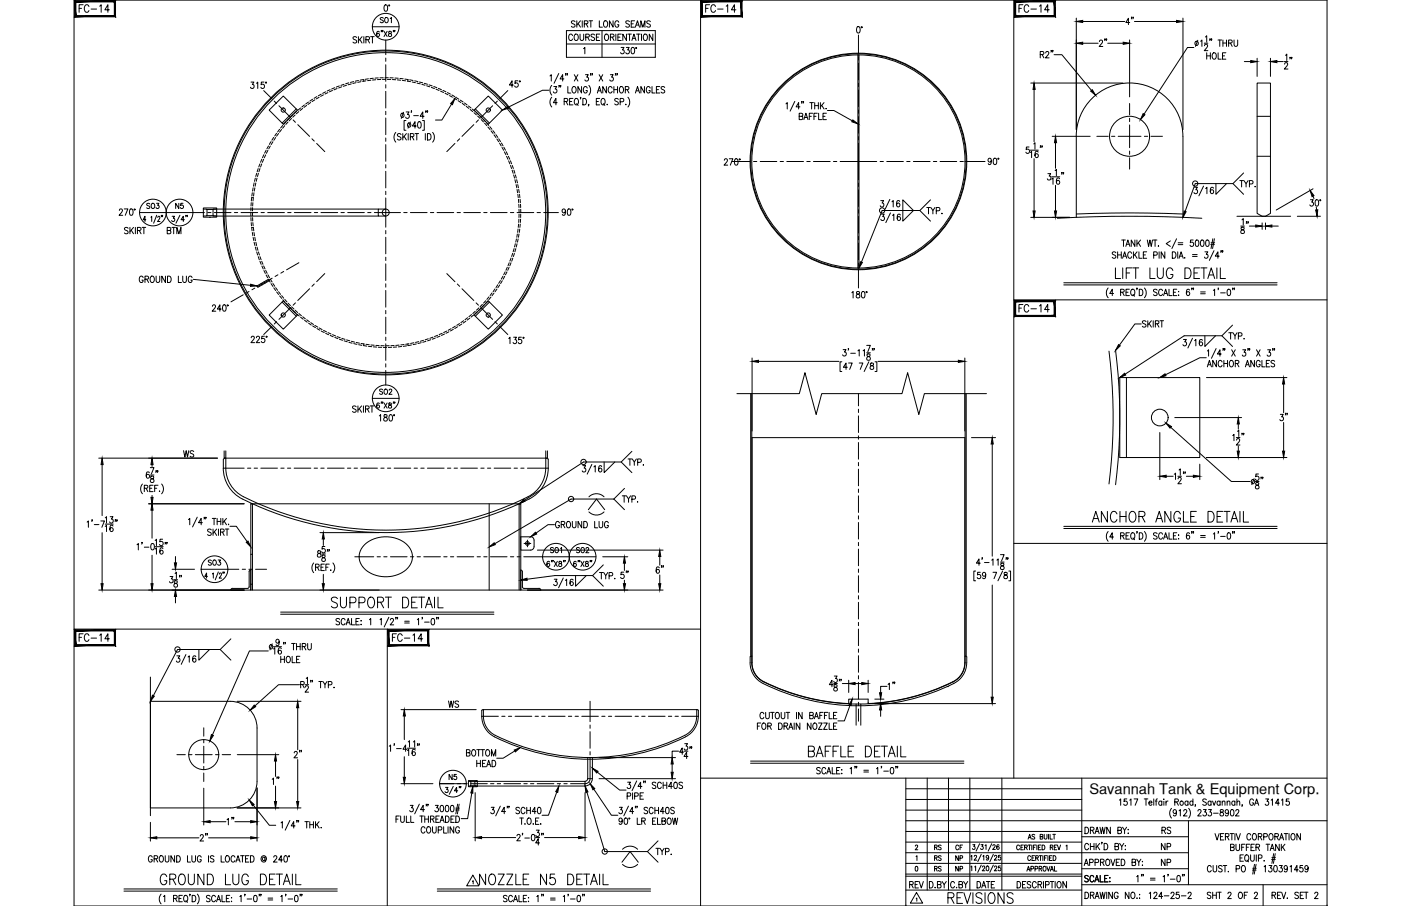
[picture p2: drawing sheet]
<svg xmlns="http://www.w3.org/2000/svg" width="432mm" height="279mm" viewBox="0 0 432 279" stroke-linecap="round" stroke-linejoin="round" font-family="sans-serif">
<defs><g id="words">
<text font-size="7.1" x="101.2" y="188.7">SUPPORT DETAIL</text>
<g font-size="6.6">
<text x="342.9" y="87.1">LIFT LUG DETAIL</text>
<text x="335.8" y="162.3">ANCHOR ANGLE DETAIL</text>
<text x="248.4" y="234.6">BAFFLE DETAIL</text>
<text x="48.7" y="274.1">GROUND LUG DETAIL</text>
<text x="146.8" y="274.1">NOZZLE N5 DETAIL</text>
<text x="291.4" y="279.8">REVISIONS</text>
</g>
<g font-size="5.7">
<text x="346.1" y="8.8">4&quot;</text>
<text x="89.6" y="234.9">2&quot;</text>
<text x="60.7" y="260.7">2&quot;</text>
</g>
<g font-size="5.3">
<text x="23.6" y="4.9">FC-14</text>
<text x="216.6" y="4.9">FC-14</text>
<text x="313.3" y="4.9">FC-14</text>
<text x="174.3" y="13.8">COURSE</text>
<text x="342.2" y="15.5" transform="rotate(-90 342.2 15.5)">2&quot;</text>
<text x="399.3" y="22.6" transform="rotate(-90 399.3 22.6)">12&quot;</text>
<text x="50.8" y="73.4">BTM</text>
<text x="385.9" y="73.4" transform="rotate(-90 385.9 73.4)">18&quot;</text>
<text x="313.3" y="97.4">FC-14</text>
<text x="393.7" y="130.9">3&quot;</text>
<text x="55.7" y="142.2">WS</text>
<text x="190.5" y="179.6">5&quot;</text>
<text x="205.7" y="178.2" transform="rotate(-90 205.7 178.2)">6&quot;</text>
<text x="23.6" y="199">FC-14</text>
<text x="119.9" y="199">FC-14</text>
<text x="272.7" y="213.8">1&quot;</text>
<text x="137.2" y="219.4">WS</text>
<text x="82.9" y="243.1">1&quot;</text>
<text x="73.4" y="255.8" transform="rotate(-90 73.4 255.8)">1&quot;</text>
<text x="279.4" y="275.2">REV</text>
</g>
<g font-size="4.9">
<text x="44.4" y="65.6">SO3</text>
<text x="53.3" y="65.6">N5</text>
<text x="284.7" y="67">TYP.</text>
<text x="42" y="88.2">GROUND LUG</text>
<text x="192.6" y="144.6">TYP.</text>
<text x="168.6" y="171.8">SO1</text>
<text x="176.7" y="171.8">SO2</text>
<text x="63.1" y="175.7">SO3</text>
<text x="137.6" y="241.7">N5</text>
<text x="357" y="263.2">NP</text>
<text x="357.4" y="258.2">RS</text>
<text x="357" y="268.1">NP</text>
</g>
<text font-size="4.5" x="335.7" y="244.9">Savannah Tank &amp; Equipment Corp.</text>
<g font-size="4.4">
<text x="116.4" y="8.1">SO1</text>
<text x="116.1" y="122.8">SO2</text>
<text x="287.2" y="263.2">RS</text>
<text x="293.9" y="263.2">CF</text>
<text x="287.2" y="269.9">RS</text>
<text x="287.2" y="266.7">RS</text>
<text x="293.5" y="269.9">NP</text>
<text x="293.5" y="266.7">NP</text>
</g>
</g></defs>
<!-- layer: TEXT -->
<g fill="none" stroke="#000" stroke-width=".31">
<path d="M316.9 258.8l.5-1.5 .4 1.5M317.1 258.3h.5M318.9 257.5l-.3-.2-.5 .2 .1 .4 .7 .3v.4l-.3 .2-.5-.2M320.6 258l.7-.1 .1-.4-.8-.2v1.5l.8-.2v-.5l-.3-.1M321.8 257.3v1.1l.4 .4 .4-.2 .1-1.3M323.2 257.3v1.5M323.6 257.3v1.5h.8M324.5 257.3h.8M324.9 257.3v1.5M334.4 255.1a1.01 1.01 0 0 1 1.1 1 1.01 1.01 0 0 1-1.1 1zM336.1 256.1l.9-.2 .1-.6-1-.2v2M336.6 256.1l.6 1"/>
<path d="M337.5 257.1l.6-2 .7 2M337.7 256.4h.8M339 255.1l.4 2 .4-2 .4 2 .4-2M339.7 259.8h-.2h.2l-.2 .5M342.2 255.1v2l-1.1-2v2M344.5 256.1l1-.2 .1-.6-1.1-.2v2l1.1-.2 .1-.5-.5-.3M345 246.8l.4-.4v1.9M346 255.1l.6 1v1M347.2 255.1l-.6 1M347.3 246.4h-.8l-.1 .8a.61 .61 0 0 1 .9 .1 .61 .61 0 0 1-.1 .8 .61 .61 0 0 1-.8-.1M347.6 257h.2zM347.7 255.8v.1z"/>
<path d="M348.2 246.8l.4-.4v1.9M349.5 246.4h1.2l-.8 1.9M352.7 246.4h1.1M353.2 246.4v1.9M354.1 247.6h.9l-.1-.5a.58 .58 0 0 0-.8 .7 .58 .58 0 0 0 .9 .3M355.6 246.4v1.9M356.1 247h.5M356.7 246.4l-.3 .1-.1 .3v1.5M358.1 247.3l-.2-.2a.58 .58 0 0 0-.8 .6 .58 .58 0 0 0 1 .4M358.1 247v1.3M358.7 246.4v.2zM358.7 247.1v1.2"/>
<path d="M359.4 247v1.3M360 247l-.4 .1-.2 .5M361.1 249.3a2.24 2.24 0 0 0 0 3M362.1 247.3l.9-.1 .1-.6-1-.2v1.9M362.6 250.3l-.1 .3a.54 .54 0 0 1-.8 .1 .54 .54 0 0 1 0-.8 .54 .54 0 0 1 .8 .1l.1 .3a.9 .9 0 0 1-.6 1.3l-.4-.2M362.6 247.3l.6 1M363.4 250l.4-.3v1.9M364.8 250.1l.2-.3 .5-.1 .3 .5-1.1 1.4h1.2M366.1 247.3l-.1-.2a.58 .58 0 0 0-.8 .6 .58 .58 0 0 0 .9 .4M366.1 247v1.3M366.4 249.3a2.31 2.31 0 0 1 0 3M367.7 247.3a.56 .56 0 0 0-.8 0 .56 .56 0 0 0 0 .8 .56 .56 0 0 0 .8 0"/>
<path d="M367.7 246.4v1.9M368.5 248.3h-.2h.2l-.2 .4M369.2 250.1l.3-.4h.4l.3 .3-1.1 1.6h1.1M370.9 249.7h.9l-.5 .7a.6 .6 0 0 1 .5 .9 .6 .6 0 0 1-1.1 0M371.8 246.7l-.4-.3-.7 .3 .2 .4 .9 .7v.3l-.4 .2-.7-.2M372.5 249.7h.9l-.5 .7a.6 .6 0 0 1 .5 1 .6 .6 0 0 1-1.1-.1M373.3 247.3a.56 .56 0 0 0-.8 0 .56 .56 0 0 0 0 .8 .56 .56 0 0 0 .8 0M373.3 247v1.3M373.7 247l.5 1.3 .5-1.3M374 250.8h1.5M374.5 257.1l.6 1.9 .7-1.9M376 247.3a.56 .56 0 0 0-.7 0 .56 .56 0 0 0 0 .8 .56 .56 0 0 0 .7 0"/>
<path d="M376 247v1.3M376.2 249.8v.5a.72 .72 0 0 1 .8 .4 .72 .72 0 0 1-.3 .9 .63 .63 0 0 1-.7-.6 .63 .63 0 0 1 .8-.6l.2-.3v-.3zM376.2 258h.6M376.7 247.4l.4-.4 .4 .1v1.2M376.7 247v1.3M377.2 257.1h-1v1.9h1M377.7 258l.9-.1 .1-.7-1-.1v1.9M378.2 247.4l.4-.4 .4 .1 .1 1.2M378.2 247v1.3M378.2 258l.6 1M378.6 250.3v.3a.54 .54 0 0 1-.8 .1 .54 .54 0 0 1 0-.8 .54 .54 0 0 1 .8 .1v.3a.9 .9 0 0 1-.6 1.3l-.3-.2M379.1 257.1h1.1"/>
<path d="M379.4 249.8l.3-.1a1.06 1.06 0 0 1 .6 .9 1.06 1.06 0 0 1-.6 1l-.3-.1-.2-.7zM379.7 257.1v1.9M380.6 247.3a.56 .56 0 0 0-.8 0 .56 .56 0 0 0 0 .8 .56 .56 0 0 0 .8 0M380.6 247v1.3M380.6 257.1v1.9M380.9 250.1l.1-.3 .5-.1 .3 .5-1 1.4h1.1M381 257.1l.7 1.9 .6-1.9M381.2 247.4l.4-.4 .4 .1 .1 1.2M381.2 246.4v1.9M382.9 248.3l-.1 .4M385.5 257.5a.61 .61 0 0 0-.7-.4 .61 .61 0 0 0-.5 .7v.5a.61 .61 0 0 0 .4 .7 .61 .61 0 0 0 .8-.4M386.3 257.2l.2-.1a1 1 0 0 1 .8 1 1 1 0 0 1-.8 .9 1.27 1.27 0 0 1-.2-1.8z"/>
<path d="M386.3 246.8a.61 .61 0 0 0-.7-.4 .61 .61 0 0 0-.5 .7v.5a.61 .61 0 0 0 .6 .8 .61 .61 0 0 0 .6-.8h-.4M386.7 248.3l.6-1.9 .6 1.9M386.9 247.7h.8M387.8 258l1-.1 .1-.7-1.1-.1v1.9M388.4 258l.5 1M389.5 258.1l.9-.1 .1-.8-1-.1v1.9M390.1 246.4h.9l-.5 .7a.6 .6 0 0 1 .5 .9 .6 .6 0 0 1-1.1 0M391.4 257.2l.2-.1a1 1 0 0 1 .8 1 1 1 0 0 1-.8 .9 1.27 1.27 0 0 1-.2-1.8zM391.8 246.8l.4-.4v1.9M392.9 258l1-.1 .1-.7-1.1-.1v1.9M393.5 258l.5 1M394.3 247.7h-1.2l.8-1.3v1.9"/>
<path d="M394.4 259l.6-1.9 .6 1.9M394.6 258.4h.8M395 246.8l.4-.4v1.9M395.8 257.1h1.1M396.3 257.1v1.9M397.3 246.4h-.8l-.1 .8a.61 .61 0 0 1 .9 .1 .61 .61 0 0 1-.1 .8 .61 .61 0 0 1-.9-.1M397.3 257.1v1.9M398.2 257.2l.1-.1a1 1 0 0 1 .9 1 1 1 0 0 1-.9 .9 1.29 1.29 0 0 1-.1-1.8zM400.8 257.1v1.9l-1.1-1.9v1.9M145.7 269.9l1.9 3.3h-3.8zM282.1 260.9l.3-.3 .4 .3-.7 1.2h.8M282.2 267.2h.2a.82 .82 0 0 1 .5 .7 .82 .82 0 0 1-.5 .7l-.3-.2z"/>
<path d="M282.3 264.2l.3-.3v1.5M282.4 277.1l.2-.2v1M282.5 275.2l1.9 3.3h-3.8zM288.2 273.6v.2zM288.9 272.8l1-.1v-.8l-1-.1v2l1.1-.2v-.4l-.4-.4M290.4 271.8l.6 1v1M291.7 271.8l-.7 1M294.2 272.3a.62 .62 0 0 0-.7-.5 .62 .62 0 0 0-.5 .8v.5a.62 .62 0 0 0 .5 .7 .62 .62 0 0 0 .7-.5M295.6 272.8l.9-.1 .1-.7-1-.2v2l1-.2 .1-.4-.4-.4M297 271.8l.6 1v1M298.3 271.8l-.7 1M299.8 260.5h.7l-.4 .5a.44 .44 0 0 1 .4 .7 .44 .44 0 0 1-.8 0"/>
<path d="M300.3 264.1l.2-.3 .5 .3-.8 1.2h.9M300.4 267.3l.3-.2v1.4M301.1 271.8a1 1 0 0 1 1.2 1 1 1 0 0 1-1.2 1zM301.9 260.2l-1.1 2.3M302.3 260.5h.7l-.4 .5a.45 .45 0 0 1 .4 .7 .45 .45 0 0 1-.8 0M302.4 266.8l-1.1 2.2M302.4 263.5l-1.1 2.2M302.6 273.8l.6-2 .6 2M302.8 267.4l.2-.3 .5 .2-.8 1.2h.9M302.9 264.1l.3-.3v1.5M303.6 260.8l.3-.3v1.5M304 271.8h1.1"/>
<path d="M304.1 267.1a.73 .73 0 0 1 .8 .6 .73 .73 0 0 1-.5 .8l-.4-.2zM304.6 271.8v2M304.7 264.3a.4 .4 0 0 1-.4 .4 .4 .4 0 0 1-.4-.5l.4-.4a.81 .81 0 0 1 .5 .7 .81 .81 0 0 1-.6 .8l-.2-.3M305.6 260.2l-1 2.3M306 260.8l.2-.3 .5 .3-.8 1.2h.9M306.2 266.8l-1.1 2.2M306.2 263.5l-1.1 2.2M306.5 267.4l.2-.3 .5 .2-.7 1.2h.8M306.5 264.1l.1-.3h.4l.2 .4-.7 1.1h.8M306.6 271.8h-1.1v2M307.9 260.7l-.2-.2a.71 .71 0 0 0-.6 .7 .71 .71 0 0 0 .7 .7 .42 .42 0 0 0 .1-.6 .42 .42 0 0 0-.6 0l-.1 .2M308.4 267.1h-.6l-.1 .6a.46 .46 0 0 1 .7 0 .46 .46 0 0 1-.1 .7 .46 .46 0 0 1-.7-.1"/>
<path d="M308.4 263.8h-.6l-.1 .6a.46 .46 0 0 1 .7 0 .46 .46 0 0 1-.1 .7 .46 .46 0 0 1-.7-.1M313.5 271.8a1 1 0 0 1 1.1 1 1 1 0 0 1-1.1 1zM314.2 260.9a.47 .47 0 0 0-.5-.3 .47 .47 0 0 0-.4 .6v.3a.47 .47 0 0 0 .4 .6 .47 .47 0 0 0 .5-.4M314.7 261.3h.4M315.4 260.6h-.7v1.5h.7M315.8 261.3l.7-.1 .1-.5-.8-.1v1.5M316.2 271.8h-1v2h1M316.2 261.3l.4 .8M316.5 268.6l.5-1.4 .4 1.4M316.7 268.2h.6M316.9 260.6h.8M317.3 260.6v1.5"/>
<path d="M317.6 264.2a.46 .46 0 0 0-.5-.3 .46 .46 0 0 0-.3 .5v.4a.46 .46 0 0 0 .3 .6 .46 .46 0 0 0 .5-.4M317.7 272.1l-.4-.3-.7 .3 .1 .5 .9 .5a.48 .48 0 0 1-.3 .7l-.7-.3M317.7 267.9h.8v-.7h-.8v1.4M318 260.6v1.5M318.1 264.6h.5M318.5 261.3h.5M318.9 263.9h-.8v1.5h.8M319 267.9h.7v-.7h-.7v1.4M319.2 264.6l.7-.1v-.6h-.7v1.5M319.3 260.6h-.8v1.5M319.4 272.3a.62 .62 0 0 0-.8-.5 .62 .62 0 0 0-.4 .8v.5a.62 .62 0 0 0 .4 .7 .62 .62 0 0 0 .8-.5M319.6 260.6v1.5"/>
<path d="M319.6 264.6l.4 .8M319.9 272.8l1-.1 .1-.7-1.1-.2v2M320 261.3h.5M320.3 267.9l.7-.1v-.6h-.7v1.4M320.3 263.9h.8M320.5 272.8l.6 1M320.7 267.9l.4 .7M320.7 263.9v1.5M320.8 260.6h-.8v1.5h.8M321.2 260.6a.74 .74 0 0 1 .9 .7 .74 .74 0 0 1-.9 .8zM321.4 263.9v1.5M321.6 271.8v2"/>
<path d="M321.7 267.2a.68 .68 0 0 1 .7 .7 .68 .68 0 0 1-.7 .7l-.2-.5zM321.9 264.6h.5M322.2 272.9l1-.1v-.9l-1-.1v2M322.6 267.2l.5 1.4 .5-1.4M322.7 263.9h-.8v1.5M323 263.9v1.5M323.5 264.6h.4M323.7 271.8h1.1M323.7 261.3l.7-.1 .1-.5-.8-.1v1.5M323.7 268.6l.5-1.4 .5 1.4M323.9 268.2h.6M324.1 261.3l.4 .8"/>
<path d="M324.2 263.9h-.7v1.5h.7M324.3 271.8v2M324.6 263.9a.75 .75 0 0 1 .9 .7 .75 .75 0 0 1-.9 .8zM325 261.3h.4M325 267.2v1.4h.7M325.2 271.8v2M325.7 260.6h-.7v1.5h.7M325.9 260.6l.5 1.5 .5-1.5M326.1 271.9l.1-.1a1.01 1.01 0 0 1 .9 1 1.01 1.01 0 0 1-.9 1 1.27 1.27 0 0 1-.1-1.9zM328.5 260.9l.3-.3v1.5M328.7 271.8v2l-1.1-2v2M334.2 266.9l.6-1.9 .6 1.9"/>
<path d="M334.4 275.1a1 1 0 0 1 1.1 1 1 1 0 0 1-1.1 1zM334.4 266.3h.8M335.4 270.3l-.4-.3-.7 .3 .2 .4 .9 .7v.3l-.4 .3-.7-.3M335.5 260.6a.62 .62 0 0 0-.7-.5 .62 .62 0 0 0-.5 .8v.4a.62 .62 0 0 0 .5 .8 .62 .62 0 0 0 .7-.5M335.8 266l1-.1 .1-.7-1.1-.2v1.9M336.1 276.1l.9-.1 .1-.7-1-.2v2M336.1 260.1v2M336.1 261h1.1M336.6 276.1l.6 1M337.1 270.5a.61 .61 0 0 0-.7-.5 .61 .61 0 0 0-.5 .7v.5a.61 .61 0 0 0 .5 .8 .61 .61 0 0 0 .7-.5M337.2 260.1v2M337.4 272l.7-2 .6 2"/>
<path d="M337.5 277.1l.6-2 .7 2M337.5 266l1-.1v-.7l-1-.2v1.9M337.7 271.3h.8M337.7 276.5h.8M337.8 260.1v2M338.2 260.9l.7 1.2M338.9 260.1l-1.1 1.3M339 275.1l.4 2 .4-2 .4 2 .4-2M339.1 270v2h1M339.2 265.9l.9-.1v-.7l-.9-.1v1.9M339.7 265.9l.6 1M340.3 260.1a1 1 0 0 1 1.1 1 1 1 0 0 1-1.1 1z"/>
<path d="M340.5 270.9h.6M341.1 265.1l.1-.1a1 1 0 0 1 .9 .9 1 1 0 0 1-.9 1 1.26 1.26 0 0 1-.1-1.8zM341.1 275.1v2M341.5 270h-1v2h1M342 271.9h.1zM342.1 270.6v.2zM342.4 265l.6 1.9 .6-1.9M342.9 275.1v2l-1.2-2v2M343.6 261l1-.1v-.7l-1-.1v2l1.1-.2 .1-.5-.4-.4M344 265.9h.7M344.6 275.6a.62 .62 0 0 0-.7-.5 .62 .62 0 0 0-.5 .8v.5a.62 .62 0 0 0 .6 .7 .62 .62 0 0 0 .6-.7h-.4M345.1 265h-1.1v1.9h1.1"/>
<path d="M345.1 260.1l.6 .9v1.1M345.6 265a1 1 0 0 1 1.1 .9 1 1 0 0 1-1.1 1zM346.4 260.1l-.7 .9M346.8 260.8v.1zM346.8 261.9v.2zM348 275.1v2l-1.2-2v2M348.8 275.2l.2-.1a1 1 0 0 1 .8 1 1 1 0 0 1-.8 1 1.29 1.29 0 0 1-.2-1.9zM348.9 265.9l1-.1v-.7l-1-.1v1.9l1-.1 .1-.5-.4-.4M350.3 270.4l.4-.4v2M350.4 277h.1zM350.4 265l.6 .9v1M351.2 275.8h.1"/>
<path d="M351.2 276.9h.1M351.6 265l-.6 .9M351.9 269.7h-.1h.1l-.1 .5M352 266.8h.2zM352.1 265.6v.2zM352.4 269.7l-.1 .5M354.2 275.5l.4-.4v2M354.6 270.8h1.4M354.6 271.4h1.4M355.6 275.6l.4-.5 .4 .1 .2 .3-.2 .7-.8 .9h1.1M358.4 276.5h-1.3l.8-1.4v2M358.5 270.4l.4-.4v2"/>
<path d="M358.8 276.3h1.5M360.1 269.7l-.2 .5M360.7 271.1h1.4M360.9 275.6l.3-.5h.3l.4 .4-.3 .7-.8 .9h1.2M362.9 270.1l.3-.1a1.09 1.09 0 0 1 .6 1 1.09 1.09 0 0 1-.6 1 1.43 1.43 0 0 1-.3-1.9zM363.4 275.1h-.8l-.1 .9a.61 .61 0 0 1 .9 0 .61 .61 0 0 1-.1 .9 .61 .61 0 0 1-.9-.2M364.1 276.3h1.4M364.5 269.7l-.1 .5M365 269.7h-.2h.2l-.2 .5M366.2 275.6l.3-.5h.3l.3 .4-.2 .7-.8 .9h1.1M373.2 275.4l-.4-.3-.7 .3 .1 .5 .9 .5a.48 .48 0 0 1-.3 .7l-.7-.3M373.3 267.4a.61 .61 0 0 0-.7-.5 .61 .61 0 0 0-.5 .8v.4a.61 .61 0 0 0 .5 .8 .61 .61 0 0 0 .7-.5"/>
<path d="M373.8 276.1h1.1M373.8 275.1v2M373.9 266.9l.1 1.7 .4 .3 .5-.3 .1-1.7M374.9 275.1v2M375.3 275.1h1.1M375.8 275.1v2M376.7 267.2l-.4-.3-.6 .1v.7l.8 .4 .2 .5-.4 .3-.7-.3M377 266.9h1.1M377.5 266.9v2M378.5 275.6l.3-.5 .5 .1 .1 .3-1 1.6h1.1M378.6 268.7v.2zM379.3 261.3l.9-.1 .1-.7-1-.1v1.9l1-.2 .1-.4-.4-.4"/>
<path d="M380.9 260.4v1.3l.5 .6 .6-.3 .1-1.6M381 267.9h.9l.1-.8-1-.2v2M382 275.2l.1-.1a1 1 0 0 1 .9 1 1 1 0 0 1-.9 1 1.27 1.27 0 0 1-.1-1.9zM382.2 264.6h.6M382.7 261.3h.6M382.9 267l.2-.1a1.01 1.01 0 0 1 .8 1 1.01 1.01 0 0 1-.8 1 1.29 1.29 0 0 1-.2-1.9zM383.2 263.6h-1v2h1M383.5 276.1h.6M383.7 260.4h-1v1.9M383.8 263.9l.3-.3a1 1 0 0 1 .8 1 1 1 0 0 1-.8 1l-.5-.7zM384.1 261.3h.7M384.3 265.2l.5 .6"/>
<path d="M384.5 275.1h-1v2M385.2 260.4h-1.1v1.9M385.4 263.6v1.4l.5 .6 .6-.3 .1-1.7M385.6 261.3h.6M386 268.3h1.1M386.1 267.8h1.1M386.6 260.4h-1v1.9h1M386.6 275.6l.3-.5 .5 .1 .2 .3-.3 .7-.8 .9h1.1M386.7 266.6l-.6 3M387.1 261.3l.9-.1 .1-.7-1-.1v1.9M387.1 266.6l-.5 3M387.2 263.6v2"/>
<path d="M387.6 261.3l.6 1M387.9 264.7l.9-.1 .1-.8-1-.2v2M389.6 267.3l.4-.4v2M389.6 265.4v.2zM390.2 260.4h1.1M390.8 260.4v1.9M391.1 266.9h.9l-.5 .8a.6 .6 0 0 1 .5 .9 .6 .6 0 0 1-1-.1M391.5 262.3l.6-1.9 .6 1.9M391.7 261.7h.8M391.9 265h1.1M392 264.5h1.1M392 276.1l1-.1 .1-.7-1.1-.2v2"/>
<path d="M392.6 263.2l-.6 3.1M392.6 276.1l.6 1M392.8 267l.2-.1a1.09 1.09 0 0 1 .7 1 1.09 1.09 0 0 1-.7 1l-.2-.1-.2-.7zM393 263.2l-.5 3.1M393.7 276.1h.7M394.3 260.4v1.9l-1.2-1.9v1.9M394.3 266.9h.9l-.5 .8a.6 .6 0 0 1 .5 .9 .6 .6 0 0 1-1.1-.1M394.8 275.1h-1.1v2h1.1M394.9 260.4v1.9M395 275.1l.6 2 .7-2M395.3 261.2l.7 1.1M396 260.4l-1.1 1.3"/>
<path d="M396.7 276.9v.2zM396.8 267.6l-.2 .5a.55 .55 0 0 1-.8-.2 .55 .55 0 0 1 .2-.8 .55 .55 0 0 1 .7 .1l.1 .4a.96 .96 0 0 1-.6 1.3l-.4-.3M397.6 267.3l.4-.4v2M400.1 268.2h-1.2l.8-1.3v2M400.2 275.4l-.4-.3-.6 .1v.6l.8 .5 .2 .5-.4 .3-.7-.3M400.7 276.1h.7M401.5 266.9h-.8l-.1 .9a.62 .62 0 0 1 .9 0 .62 .62 0 0 1-.1 .9 .62 .62 0 0 1-.9-.2M401.8 275.1h-1.1v2h1.1M402 275.1h1.1M402.6 275.1v2M403.2 267.6l-.3 .5a.55 .55 0 0 1-.7-.3 .55 .55 0 0 1 .2-.7 .55 .55 0 0 1 .7 .1l.1 .4a.95 .95 0 0 1-.7 1.3l-.3-.3M405.2 275.6l.3-.5 .5 .1 .2 .3-1.1 1.6h1.2"/>
<circle cx="364.2" cy="247.6" r=".62"/>
</g>
<!-- layer: 0 -->
<g fill="none" stroke="#000" stroke-width=".31">
<path d="M22.8 0h386.2v279.4h-386.2zM215.9 0v279.4M312.5 0v240M312.5 92.5h96.5M312.5 167.6h96.5M22.8 194h193.1M119.4 194v85.4M215.9 240h193.1M279.2 240v39.4M285.8 240v34.5M292.3 240v34.5M298.9 240v34.5"/>
<path d="M308.8 240v34.5M333.4 240v39.4M279.2 243.2h54.2M279.2 246.5h54.2M279.2 249.8h54.2M279.2 256.4h54.2M279.2 259.7h54.2M279.2 253.1h129.8M333.4 258h32.9M366.3 253.1v19.7M279.2 266.3h54.2M279.2 263h87.1"/>
<path d="M279.2 270.2h54.2M279.2 269.6h54.2M279.2 274.5h54.2M333.4 272.8h75.6M333.4 267.9h32.9M389.3 272.8v6.6"/>
</g>
<!-- layer: SHOP TAG -->
<path d="M279.2 279.4h.1M409 279.4h.1" fill="none" stroke="#000" stroke-width=".31"/>
<!-- layer: DIM -->
<g fill="none" stroke="#000" stroke-width=".31">
<path d="M109.9 11.6l-.4-.3-.6 .1v.6l.8 .4 .2 .6-.4 .3-.7-.3M110.5 11.3v2M110.9 12.1l.7 1.2M111.6 11.3l-1.1 1.3M112.1 11.3v2M112.8 12.2l.9-.1v-.7l-.9-.1v2M113.3 12.2l.6 1.1M114.2 11.3h1.1M114.8 8.3h8.2M114.8 11.3v2M116.9 9.9l-.1-.2a.78 .78 0 0 0-.8 .6 .78 .78 0 0 0 .5 1 .47 .47 0 0 0 .5-.5 .47 .47 0 0 0-.4-.5 .47 .47 0 0 0-.5 .4M117.6 9.4l-.1 .4"/>
<path d="M118 9.4l-.1 .4M118.4 9.7l.9 1.6M118.6 1.6h.6l.2 .3v1.2l-.4 .4-.6-.4-.1-.8zM119.3 9.7l-.9 1.6M119.9 9.7v.5a.64 .64 0 0 1 .7 .3 .64 .64 0 0 1-.1 .7l-.4 .1a.53 .53 0 0 1-.4-.7 .53 .53 0 0 1 .7-.3l.1-.6zM121.3 9.4l-.1 .4M121.7 9.4l-.1 .4M174.6 9.4h27.4v8.3h-27.4zM174.6 13.6h27.4M177.2 6.7l-.4-.3-.5 .1-.1 .6 .9 .5 .1 .5-.4 .3-.7-.3M177.8 6.4v2M178.2 7.3l.7 1.1"/>
<path d="M178.9 6.4l-1.1 1.3M179.5 6.4v2M179.9 15l.4-.4v2M180.1 7.3h1v-.8l-1-.1v2M180.7 7.3l.5 1.1M181.5 6.4h1.1M182.1 6.4v2M184.7 6.4v2h1M185.5 9.4v8.3M186.3 6.5l.2-.1a1 1 0 0 1 .8 1 1 1 0 0 1-.8 1 1.29 1.29 0 0 1-.2-1.9zM188.1 11.5l1-.1 .1-.7-1.1-.2v2M188.7 11.5l.6 1"/>
<path d="M189 6.4v2l-1.2-2v2M189.8 10.5v2M190.4 11.5h.7M190.7 6.9a.62 .62 0 0 0-.7-.5 .62 .62 0 0 0-.5 .8v.4a.62 .62 0 0 0 .6 .8 .62 .62 0 0 0 .6-.8h-.4M191.4 14.6h.9l-.5 .8a.59 .59 0 0 1 .5 .9 .59 .59 0 0 1-1-.1M191.5 10.5h-1.1v2h1.1M193 14.6h.9l-.5 .8a.59 .59 0 0 1 .5 .9 .59 .59 0 0 1-1-.1M193.1 10.5v2l-1.1-2v2M193.5 10.5h1.1M194 6.7l-.4-.3-.6 .1v.6l.9 .5 .1 .5-.4 .3-.7-.3M194 10.5v2M194.5 7.3h.7"/>
<path d="M194.7 14.7l.2-.1a1.06 1.06 0 0 1 .7 1 1.06 1.06 0 0 1-.7 1l-.2-.1-.2-.8zM194.8 12.5l.6-2 .6 2M195 11.8h.8M195.6 6.4h-1.1v2h1.1M195.8 8.4l.7-2 .6 2M196.1 7.7h.8M196.2 10.5h1.1M196.7 10.5v2M197.5 8.4v-2l.6 2 .7-2v2M197.7 10.5v2M198.6 10.6l.2-.1a1 1 0 0 1 .8 1 1 1 0 0 1-.8 1 1.26 1.26 0 0 1-.2-1.9zM200.4 6.7l-.4-.3-.7 .3 .2 .5 .9 .4-.1 .7-.6 .1-.4-.3"/>
<path d="M201.2 10.5v2l-1.1-2v2M264.2 8.3l.3-.1a1.06 1.06 0 0 1 .6 1 1.06 1.06 0 0 1-.6 1l-.3-.1-.2-.8zM320.6 16.8l1-.1v-.7l-1-.1v1.9M321.2 16.8l.5 1M322.3 16.3l.2-.3 .4-.1 .4 .5-1.1 1.4h1.1M324.1 15.6h-.2h.2l-.2 .5M324.5 15.6l-.1 .5M324.9 16.9h2.4l9.1 11M331.7 5.6v34.4M333.7 6.6h13M333.7 13.3h4.8M341.4 13.3h4.8"/>
<path d="M348.1 12.3v17.6M349.7 6.6h12.9M364.6 5.6v34.4M368 14.6h-2l-13.4 20.6M369.2 12.4l-.8 1.9M370 12.7l.4-.4v2M371.2 13.3h1.1M371.2 14.1l.2-.4h.5l.3 .5-1 1.4h1.1M371.5 11.4l.4-.4v2M371.9 16.3v1.9M371.9 17.2h1.1M373 12.1h-.2h.2l-.2 .4"/>
<path d="M373 16.3v1.9M373.5 12.1l-.2 .4M373.9 16.4l.2-.1a1 1 0 0 1 .8 1 1 1 0 0 1-.8 .9 1.24 1.24 0 0 1-.2-1.8zM375.4 12.3h1.1M375.4 16.3v1.9h1M375.9 12.3v2M376.8 17.2h.6M376.9 12.3v2M376.9 13.3h1.1M377.8 16.3h-1v1.9h1M378 12.3v2M378.7 13.3l.9-.1 .1-.7-1-.2v2"/>
<path d="M379.2 13.3l.6 1M380.3 12.3v1.4l.5 .6 .6-.3 .1-1.7M383.5 19h2M387.5 18v5.6M391.6 18v5.6M77.4 25.3h.9l-.5 .8a.6 .6 0 0 1 .5 .9 .6 .6 0 0 1-1.1-.1M79 25.7l.4-.4v2M81.4 25.3h-.8l-.1 .9a.61 .61 0 0 1 .9 0 .61 .61 0 0 1-.1 .9 .61 .61 0 0 1-.9-.2M124.4 34.6l-.7 1.9M125.1 37.2h-.6v3h.6M125.2 34.5h.9l-.5 .8a.6 .6 0 0 1 .5 .9 .6 .6 0 0 1-1.1-.1M126.5 37.6l-.7 1.9"/>
<path d="M126.9 34.2l-.2 .5M127.5 35.7h1.4M128.3 38.9h-1.2l.8-1.4v2M128.9 37.6l.3-.1a1.09 1.09 0 0 1 .6 1 1.09 1.09 0 0 1-.6 1l-.4-.4-.1-.4zM130.2 37.2h.6v3h-.6M130.7 35.9h-1.2l.8-1.4v2M131.3 34.2h-.1h.1l-.1 .5M131.8 34.2l-.1 .5M139.2 32.1l-3 4.9h-2M158.2 26.2h-1.2l.8-1.3v2M159.6 24.9h-.8l-.1 .9a.61 .61 0 0 1 .9 0 .61 .61 0 0 1-.1 .9 .61 .61 0 0 1-.9-.2M169.2 27.8h-2l-10.6 5.3"/>
<path d="M169.5 23.4l.4-.4v2M170.1 26.3a2.3 2.3 0 0 0 0 3M170.1 30a2.3 2.3 0 0 0 0 3M170.7 26.7h.9l-.5 .8a.6 .6 0 0 1 .5 .9 .6 .6 0 0 1-1.1-.1M171.7 31.7h-1.2l.8-1.3v1.9M172.2 22.7l-1.4 3M172.4 26.4h-.2h.2l-.2 .5M172.8 26.4l-.1 .5M173.8 24.3h-1.2l.8-1.3v2M173.9 31.3l1-.1v-.7l-1-.1v1.9M174.5 22.8h-.2h.2l-.2 .4M174.5 31.3l.5 1"/>
<path d="M174.9 22.8l-.1 .4M175 26.7v2h1M175.6 31.3h.6M176.6 26.8l.2-.1a1.01 1.01 0 0 1 .8 1 1.01 1.01 0 0 1-.8 1 1.27 1.27 0 0 1-.2-1.9zM176.6 30.4h-1v1.9h1M177 23l1.1 2M177.3 30.5l.2-.1a1.01 1.01 0 0 1 .8 .9 1.01 1.01 0 0 1-.8 1 1.27 1.27 0 0 1-.2-1.8zM177.7 32l.5 .5M178.1 23l-1.1 2M179 30.1h-.2h.2l-.2 .4M179.2 26.7v2l-1.1-2v2M179.6 30.4a1.01 1.01 0 0 1 1.2 .9 1.01 1.01 0 0 1-1.2 1z"/>
<path d="M180.4 23h.9l-.5 .8a.6 .6 0 0 1 .5 .9 .6 .6 0 0 1-1-.1M181 27.2a.62 .62 0 0 0-.7-.5 .62 .62 0 0 0-.5 .8v.4a.62 .62 0 0 0 .6 .8 .62 .62 0 0 0 .6-.8h-.4M181.5 26.3a2.3 2.3 0 0 1 0 3M181.5 32.2h-.2h.2l-.2 .5M182.1 22.8h-.2h.2l-.2 .4M182.6 22.8l-.2 .4M183.8 31.3h.6M184.1 28.7l.6-2 .7 2M184.3 28h.8M184.7 23l1.1 2M184.8 30.4h-1v1.9h1M185.5 30.5l.2-.1a1.01 1.01 0 0 1 .8 .9 1.01 1.01 0 0 1-.8 1 1.29 1.29 0 0 1-.2-1.8z"/>
<path d="M185.8 23l-1.1 2M185.9 32l.5 .5M186.9 26.7v2l-1.1-2v2M187.1 32.2v.1zM188.1 23h.9l-.5 .8a.6 .6 0 0 1 .5 .9 .6 .6 0 0 1-1.1-.1M188.7 27.2a.62 .62 0 0 0-.8-.5 .62 .62 0 0 0-.4 .8v.4a.62 .62 0 0 0 .4 .8 .62 .62 0 0 0 .8-.5M189.2 26.7v2M189.2 27.6h1.1M189.8 22.8h-.2h.2l-.2 .4M190.2 22.8l-.1 .4M190.3 26.7v2M190.6 30.6l-.4-.2-.7 .2 .1 .5 .9 .5a.48 .48 0 0 1-.3 .7l-.7-.3"/>
<path d="M191.1 31.4l1-.1 .1-.8-1.1-.1v1.9M191.2 26.8l.2-.1a1.01 1.01 0 0 1 .8 1 1.01 1.01 0 0 1-.8 1 1.29 1.29 0 0 1-.2-1.9zM192.7 27.6l1-.1v-.7l-1-.1v2M192.8 32.2h.2zM193.3 27.6l.5 1.1M193.5 30a2.3 2.3 0 0 1 0 3M195.8 28.7l.7-2 .6 2M196.1 28h.8M198.6 26.7v2l-1.1-2v2M200.4 27.2a.61 .61 0 0 0-.8-.5 .61 .61 0 0 0-.4 .8v.4a.61 .61 0 0 0 .6 .8 .61 .61 0 0 0 .6-.8h-.4M201 26.7v2h.9M202.3 27.6h.6"/>
<path d="M203.3 26.7h-1v2h1M204.9 27l-.4-.3-.6 .1v.7l.8 .3 .2 .6-.4 .3-.7-.3M242.2 32l.4-.4v2M245 31.3l-1.5 3M246.3 35.9l1-.1 .1-.7-1.1-.2v2l1.1-.2v-.5l-.4-.3M246.5 33h-1.1l.7-1.4v2M247.2 31.4l-.2 .4M247.7 31.4h-.2h.2l-.2 .4M247.8 36.9l.6-2 .6 2M248 36.2h.8M249.4 35.9h.7M249.6 31.6h1.1"/>
<path d="M250.1 31.6v2M250.5 34.9h-1.1v2M250.9 35.9h.6M251.1 31.6v2M251.1 32.6h1.1M251.9 34.9h-1v2M252.2 31.6v2M252.3 34.9v2h1M252.9 31.6v2M253.3 32.5l.7 1.1M253.7 35.9h.6M254 31.6l-1.1 1.4"/>
<path d="M254.6 33.4v.2zM254.7 34.9h-1v2h1M255 34.1h2l5.7 3.2M317.7 25.6h28.4M318.7 27.6v16.1M122 40.8a2.3 2.3 0 0 0 0 3M123.6 41.5l-.4-.3-.7 .3 .1 .4 1 .7v.3l-.4 .3-.7-.3M124.1 41.2v2M124.5 42l.8 1.2M125.3 41.2l-1.2 1.3M125.8 41.2v2M126.5 42.1l.9-.1 .1-.6-1-.2v2"/>
<path d="M127 42.1l.6 1.1M127.9 41.2h1.1M128.5 41.2v2M131.1 41.2v2M131.7 41.2a1 1 0 0 1 1.2 1 1 1 0 0 1-1.2 1zM133.3 40.8a2.3 2.3 0 0 1 0 3M223.2 49.4l.2-.3 .5-.1 .3 .5-1 1.4h1.1M224.8 49h1.1l-.8 1.9M226.6 49.1l.2-.1a1.07 1.07 0 0 1 .7 .9 1.07 1.07 0 0 1-.7 1 1.37 1.37 0 0 1-.2-1.8zM305.5 49.4a.53 .53 0 0 1-.7 .4 .53 .53 0 0 1-.2-.8 .53 .53 0 0 1 .9 .1v.3a.95 .95 0 0 1-.6 1.4l-.3-.3M306.3 48.9l.4-.1a1.15 1.15 0 0 1-.1 2 1.43 1.43 0 0 1-.3-1.9zM317.2 45.3h-.8l-.1 .9a.61 .61 0 0 1 .9 0 .61 .61 0 0 1-.1 .9 .61 .61 0 0 1-.9-.2"/>
<path d="M317.6 47l.3-.3v1.9M317.6 46.3h2.4M318.6 44.4l.4-.4v2M318.7 48.9v16.2M320 46.9l-.4-.2a1.09 1.09 0 0 0-.6 .9 1.09 1.09 0 0 0 .6 1 .58 .58 0 0 0 .4-.8 .58 .58 0 0 0-.9-.1l-.1 .3M320.7 45l-.1 .5M321.2 45l-.1 .5M323 53.6h.8l-.4 .7a.6 .6 0 0 1 .4 .9 .6 .6 0 0 1-1-.1M324.1 55.2l.4-.3v1.9M324.1 54.5h2.5M324.3 42h11.7M325.2 52.6l.4-.4v2"/>
<path d="M325.3 44v7.9M325.3 57.2v7.9M326.5 55.1l-.3-.2a1.1 1.1 0 0 0-.6 .9 1.1 1.1 0 0 0 .6 1 .58 .58 0 0 0 .4-.7 .58 .58 0 0 0-.8-.4l-.2 .5M327.3 53.3l-.1 .4M327.8 53.3h-.1h.1l-.1 .4M368.2 57.7h.8l-.4 .8a.6 .6 0 0 1 .4 .9 .6 .6 0 0 1-1 0M370.9 57.4l-1.4 3M371.6 58.1l.4-.4v2M374 58l-.3-.3a1.11 1.11 0 0 0-.7 1 1.11 1.11 0 0 0 .6 1 .57 .57 0 0 0 .5-.5 .57 .57 0 0 0-.5-.6 .57 .57 0 0 0-.6 .5M374.8 56.6v3.3l3.2-3.3M382.1 55.7h1.1M382.7 55.7v2"/>
<path d="M383.3 59.9l-3.3-3.3h-11.6l-3.1 8.6M383.3 53.3l-3.3 3.3M383.4 55.7l.6 .9v1.1M384.7 55.7l-.7 .9M385.1 56.7l.9-.1 .1-.7-1-.2v2M386.8 57.5v.2zM404.7 58.2l-11.4 6.6M36.8 64.9l.1-.4 .5-.1 .3 .6-1 1.4h1.1M38.3 64.4h1.1l-.8 2M39.5 70.4l-.4-.3-.7 .3 .1 .5 .8 .3v.8l-.5 .1-.4-.3M40 70.1v2M40.1 64.5l.3-.1a1.06 1.06 0 0 1 .6 1 1.06 1.06 0 0 1-.6 1l-.3-.1-.2-.7z"/>
<path d="M40.4 71l.7 1.1M41.1 70.1l-1.1 1.3M41.7 70.1v2M42.4 71.1l.9-.1 .1-.7-1-.2v2M42.9 71.1l.6 1M43 65.6h16.5M43.8 70.1h1.1M44.3 70.1v2M44.9 67.8h-.8l.6-1.1v1.6M46.5 67l.3-.3v1.6M48.3 66.4l-1 2.4M48.6 67.1l.1-.3a.35 .35 0 0 1 .5 0 .35 .35 0 0 1 0 .5l-.6 1h.7"/>
<path d="M53 66.7h.8l-.4 .6a.5 .5 0 0 1 .4 .8 .5 .5 0 0 1-.9-.1M55.5 66.4l-1.3 2.4M56.8 67.8h-1l.7-1.1v1.6M174.3 65.1a.53 .53 0 0 1-.6 .6 .53 .53 0 0 1-.5-.7l.5-.6a1.08 1.08 0 0 1 .6 1 1.08 1.08 0 0 1-.7 1l-.3-.3M175.1 64.5l.2-.1a1.06 1.06 0 0 1 .7 1 1.06 1.06 0 0 1-.7 1l-.2-.1-.3-.7zM271.5 61.9h.8l-.4 .7a.6 .6 0 0 1 .4 .9 .6 .6 0 0 1-1 0M271.7 66h.8l-.4 .8a.6 .6 0 0 1 .4 .9 .6 .6 0 0 1-1-.1M274.3 61.5l-1.5 3M274.4 65.7l-1.4 3M274.9 62.2l.4-.4v2M275.1 66.4l.4-.4v2M277.3 62.1l-.5-.3a1.14 1.14 0 0 0 .1 2 .59 .59 0 0 0 .5-.7 .59 .59 0 0 0-.8-.4l-.3 .5"/>
<path d="M277.5 66.3l-.5-.3a1.13 1.13 0 0 0 .1 2 .59 .59 0 0 0 .4-.7 .59 .59 0 0 0-.7-.4l-.3 .5M278.3 61.6l3.2 3.3-3.2 3.3zM286.8 68.2l-3.3-3.3h-11.6l-6.4 16M317.7 67h12M343.9 78l-.4-.3-.7 .3 .2 .4 .8 .5 .1 .5-.4 .3-.7-.3M344.5 77.7v2M344.5 78.6h1.1M345.6 77.7v2M345.7 74h1.1M346 79.7l.6-2 .7 2M346.2 79h.8M346.3 74v2"/>
<path d="M347 76l.6-2 .7 2M347.2 75.3h.8M348.8 78.1a.62 .62 0 0 0-.8-.4 .62 .62 0 0 0-.4 .7v.5a.62 .62 0 0 0 .4 .7 .62 .62 0 0 0 .8-.4M349.3 77.7v2M349.7 78.5l.8 1.2M349.8 74v2l-1.1-2v2M350.4 74v2M350.5 77.7l-1.2 1.3M350.8 74.9l.7 1.1M351 77.7v2h1M351.5 74l-1.1 1.3M352.4 78.6h.6"/>
<path d="M353.4 77.7h-1v2M353.6 74l.4 2 .4-2 .4 2 .4-2M355.5 74h1.1M355.6 78.7l.9-.1 .1-.7-1-.2v2M356 74v2M357 75.8v.2zM357.3 77.7v2M359 77.7v2l-1.1-2v2M360.7 74.3l-1.3 .8 1.3 .9M361.3 77.7a1.01 1.01 0 0 1 1.2 1 1.01 1.01 0 0 1-1.2 1zM362.6 73.6l-1.4 3M363 77.7v2"/>
<path d="M363.1 74.9h1.5M363.1 75.4h1.5M363.4 79.7l.6-2 .7 2M363.6 79h.8M365.1 79.5h.1zM367.5 78.5h1.5M367.5 79.1h1.5M367.7 74h-.8v.9a.61 .61 0 0 1 .9 0 .61 .61 0 0 1-.1 .9 .61 .61 0 0 1-.9-.2M368.6 74.1l.3-.1a1.06 1.06 0 0 1 .6 1 1.06 1.06 0 0 1-.6 1l-.3-.1-.2-.8zM370.2 74.1h.7l.1 .3v1.2l-.4 .4-.5-.4-.1-.7zM371.4 77.7h.9l-.5 .7a.6 .6 0 0 1 .5 .9 .6 .6 0 0 1-1.1 0M371.8 74.1h.6l.2 .3v1.2l-.4 .4-.6-.4z"/>
<path d="M373.2 75.4h1.1M373.3 74.9h1.1M373.8 73.6l-.5 3M374.2 77.3l-1.5 3M374.3 73.6l-.6 3M375.8 79h-1.2l.8-1.3v2M376.4 77.4h-.2h.2l-.2 .5M376.9 77.4h-.2h.2l-.2 .5M389 68.7v2M390 68.7v2M392 69.7h2M399.8 66.7h7.2"/>
<path d="M403.9 61.6h.8l-.4 .7a.6 .6 0 0 1 .4 1 .6 .6 0 0 1-1-.1M404.7 60.5l.3 .8M405.6 61.7l.4-.1a1.15 1.15 0 0 1-.2 2l-.4-.4-.1-.5zM405.7 63.9l.1 .8M59.5 86.1l17.7 1.9M65.5 94.5l.1-.4 .5-.1 .3 .6-1 1.4h1.1M68.2 95.3h-1.2l.8-1.3v2M68.8 94.1l.3-.1a1.07 1.07 0 0 1 .6 1 1.07 1.07 0 0 1-.6 1 1.38 1.38 0 0 1-.3-1.9zM262.5 90.3l.4-.4v2M264.1 90v.6a.73 .73 0 0 1 .8 .4 .73 .73 0 0 1-.3 .9 .64 .64 0 0 1-.8-.7 .64 .64 0 0 1 .9-.5l.2-.3-.1-.4zM265.7 90l.3-.1a1.09 1.09 0 0 1 .6 1 1.09 1.09 0 0 1-.6 1l-.4-.4-.1-.5zM327.9 87.2h65.7"/>
<path d="M327.9 87.9h65.7M341.5 88.8a2.3 2.3 0 0 0 0 3M343.2 90.5h-1.2l.8-1.3v2M345.4 90.1l.9-.1 .1-.6-1-.2v2M345.9 90.1l.6 1.1M347 90.1h.7M348.1 89.2h-1.1v2h1.1M348.8 89.3l.2-.1a1 1 0 0 1 .8 1 1 1 0 0 1-.8 1 1.27 1.27 0 0 1-.2-1.9zM349.2 90.8l.5 .6M351.1 89.2a.99 .99 0 0 1 1.2 1 .99 .99 0 0 1-1.2 1zM351.7 99.9h-1.9l-4.8 6.6M352.7 88.8a2.3 2.3 0 0 1 0 3"/>
<path d="M353.2 99.2l-.4-.3-.7 .3 .2 .5 .8 .4 .1 .5-.4 .3-.7-.3M353.8 98.9v2M354.2 99.8l.7 1.1M354.9 98.9l-1.1 1.3M355.4 98.9v2M356.1 99.8h.9l.1-.7-1-.2v2M356.6 89.5l-.4-.3-.5 .1-.1 .6 .9 .4 .1 .6-.4 .3-.7-.3M356.6 99.8l.6 1.1M357.5 98.9h1.1M358.1 98.9v2M358.3 89.7a.62 .62 0 0 0-.7-.5 .62 .62 0 0 0-.5 .7v.5a.62 .62 0 0 0 .5 .8 .62 .62 0 0 0 .7-.5M358.6 91.2l.7-2 .6 2"/>
<path d="M358.9 90.5h.8M360.3 89.2v2h1M361.7 90.1h.6M362.7 89.2h-1v2h1M363.2 89.9h.1zM363.3 91v.2zM366.6 89.5l-.5-.3a1.13 1.13 0 0 0 .1 2 .58 .58 0 0 0 .5-.9 .58 .58 0 0 0-1-.1v.3M370 90h1.5M370 90.6h1.5M374 89.6l.4-.4v2M376.2 90.3h1.4M378.4 89.3l.3-.1a1.07 1.07 0 0 1 .6 1 1.07 1.07 0 0 1-.6 1l-.3-.1-.2-.8z"/>
<path d="M77.4 104.2l.3-.5 .5 .1 .2 .3-.3 .6-.8 1h1.2M79 104.2l.4-.5h.3l.3 .4-1 1.6h1.1M81.5 103.7h-.8l-.1 .8a.61 .61 0 0 1 .9 .1 .61 .61 0 0 1-.1 .9 .61 .61 0 0 1-.9-.2M156.8 104.4l.4-.4v2M158.3 104h.9l-.5 .8a.6 .6 0 0 1 .5 .9 .6 .6 0 0 1-1.1-.1M160.7 104h-.8l-.1 .8a.61 .61 0 0 1 .9 0 .61 .61 0 0 1-.1 .9 .61 .61 0 0 1-.9-.1M231.8 110.4v22.5M233.8 111.4h24.8M259.5 111.6h-.6v3h.6M259.9 107.8h.9l-.5 .8a.6 .6 0 0 1 .5 .9 .6 .6 0 0 1-1.1-.1M261.2 113.3h-1.3l.9-1.3v1.9M261.5 107.5l-.1 .5"/>
<path d="M261.5 112h1.2l-.8 1.9M262.2 108.9h1.4M264.4 108.2l.4-.4v2M264.8 112h1.1l-.8 1.9M266 108.2l.4-.4v2M267.1 106.5h1.1l-.7 2M267.1 108.8h1.1M267.3 109.2v.6a.72 .72 0 0 1 .8 .4 .72 .72 0 0 1-.3 .9 .64 .64 0 0 1-.7-.7 .64 .64 0 0 1 .8-.5l.3-.3-.1-.4zM267.8 111.6l-1.5 3M268.3 112v.6a.72 .72 0 0 1 .9 .4 .72 .72 0 0 1-.3 .9 .64 .64 0 0 1-.8-.7 .64 .64 0 0 1 .9-.5l.2-.3-.1-.4zM269 107.5l-.2 .5M269.5 107.5h-.2h.2l-.2 .5"/>
<path d="M269.7 111.6h.6v3h-.6M270.6 111.4h24.8M297.4 110.4v22.5M364.7 104.7h.9l-.5 .7a.6 .6 0 0 1 .5 1 .6 .6 0 0 1-1-.1M367.5 104.3l-1.4 3M368.2 105.1l.4-.4v2M370.6 105l-.5-.3a1.14 1.14 0 0 0 .1 2 .58 .58 0 0 0 .5-.9 .58 .58 0 0 0-1-.1l-.1 .3M371.3 103.5v3.3l3.4-3.3M371.8 110.3h-2l-10.6 5.3M371.8 116.4h24.8M372.1 108.2l.4-.3v1.9M372.1 113.1l.6-2 .7 2"/>
<path d="M372.3 112.5h.8M374.8 107.5l-1.4 3M374.9 111.1v2l-1.1-2v2M376.4 109.2h-1.2l.8-1.3v1.9M376.6 111.6a.61 .61 0 0 0-.7-.4 .61 .61 0 0 0-.4 .7v.5a.61 .61 0 0 0 .4 .7 .61 .61 0 0 0 .7-.5M377 107.6l-.1 .5M377.2 111.1v2M377.2 112.1h1.1M377.5 107.6h-.1h.1l-.1 .5M378.3 111.1v2M378.7 102.6h1.1M379.2 111.3l.2-.2a1.02 1.02 0 0 1 .8 1 1.02 1.02 0 0 1-.8 1 1.27 1.27 0 0 1-.2-1.8z"/>
<path d="M379.3 102.6v2M379.6 107.9l1.1 1.9M379.9 106.8l-3.3-3.3h-11.6l-18.2 11.9M379.9 100.3l-3.3 3.2M380 102.6l.6 1v1M380.7 112.1l1-.1 .1-.7-1.1-.2v2M380.7 107.9l-1.1 1.9M381.3 112.1l.5 1M381.3 102.6l-.7 1M381.7 103.7l.9-.1 .1-.8-1-.2v2M383 107.9h.9l-.5 .7a.6 .6 0 0 1 .5 .9 .6 .6 0 0 1-1 0M383.3 104.5h.2z"/>
<path d="M383.8 113.1l.7-2 .6 2M384.1 112.5h.8M384.7 107.6l-.1 .5M385.2 107.6h-.2h.2l-.2 .5M386.6 111.1v2l-1.1-2v2M387.3 107.9l1.1 1.9M388.4 111.6a.62 .62 0 0 0-.8-.4 .62 .62 0 0 0-.4 .7v.5a.62 .62 0 0 0 .6 .7 .62 .62 0 0 0 .6-.7h-.4M388.4 107.9l-1.1 1.9M388.9 111.1v2h1M390.3 112.1h.6M390.7 107.9h.9l-.5 .7a.6 .6 0 0 1 .5 .9 .6 .6 0 0 1-1.1 0M391.3 111.1h-1v2h1"/>
<path d="M392.4 107.6l-.2 .5M392.9 107.6l-.2 .5M392.9 111.4l-.4-.3-.8 .3 .2 .5 .9 .5-.1 .6-.6 .1-.4-.3M395.6 118.4v8.9M109.8 125.5l-.4-.3-.8 .3 .2 .4 1 .7v.3l-.4 .2-.8-.2M110.3 125.2v1.9M110.7 126l.7 1.1M111.4 125.2l-1.1 1.3M112 125.2v1.9M112.6 126.1l1-.1 .1-.6-1.1-.2v1.9M113.2 126.1l.6 1M114.1 125.2h1.1"/>
<path d="M114.6 125.2v1.9M114.8 122.9h8.2M116.9 124.5l-.1-.2a.78 .78 0 0 0-.8 .6 .78 .78 0 0 0 .5 1 .47 .47 0 0 0 .5-.5 .47 .47 0 0 0-.4-.5 .47 .47 0 0 0-.5 .4M116.9 128.2l.4-.3v2M117.6 124l-.1 .4M118 124l-.1 .4M118.4 124.3l.9 1.6M118.4 128v.5a.72 .72 0 0 1 .9 .5 .72 .72 0 0 1-.3 .9 .64 .64 0 0 1-.8-.7 .64 .64 0 0 1 .9-.6l.2-.2-.1-.4zM119.3 124.3l-.9 1.6M119.9 124.3v.5a.64 .64 0 0 1 .7 .3 .64 .64 0 0 1-.1 .7l-.4 .1a.53 .53 0 0 1-.4-.7 .53 .53 0 0 1 .7-.3l.2-.2-.1-.4zM120.1 128l.2-.1a1.08 1.08 0 0 1 .7 1 1.08 1.08 0 0 1-.7 1l-.4-.9zM121.3 124l-.1 .4"/>
<path d="M121.7 124l-.1 .4M227.1 121.4h19.3l1.7-6.5 3.4 12.9 1.8-6.4h24.7l1.7-6.5 3.5 12.9 1.7-6.4h19.1M299.4 135h7.4M305.8 136.9v34.6M357.5 133.4v14.5M360.8 131.8l18.7 16.7h5.8M362.1 128.8h20.6M379.9 134.3l.4-.4v2M381 134.9h1.2M381.1 135.7l.3-.4h.4l.3 .3-.3 .7-.8 .9h1.2M381.4 133l.4-.4v2M381.7 130.7v1.6"/>
<path d="M381.7 137.6v1.5M382.9 133.7l-.2 .4M383.4 133.7h-.2h.2l-.2 .4M395.6 130.3v8.8M30.4 141.3h36.6M31.5 143.3v15.7M32.4 159.7l.4-.4v2M34 159.3h.8l-.5 .8a.6 .6 0 0 1 .5 .9 .6 .6 0 0 1-1-.1M43.9 149.3a2.3 2.3 0 0 0 0 3M44.5 150.6l.9-.1 .1-.7-1-.2v2M45 150.6l.6 1M45.8 155.4h29.4"/>
<path d="M46 145.8l-.4-.3a1.13 1.13 0 0 0 0 2 .58 .58 0 0 0 .5-.8 .58 .58 0 0 0-1-.2v.3M46.1 150.6h.7M46.3 144.2h1.2l-.8 2M46.3 146.5h1.2M46.5 146.9v.6a.72 .72 0 0 1 .9 .4 .72 .72 0 0 1-.3 .9 .64 .64 0 0 1-.8-.7 .64 .64 0 0 1 .8-.5l.3-.3-.1-.4zM46.9 143.3v.6M46.9 152.8v.6M46.9 157.3v8.7M47.2 149.6h-1.1v2h1.1M47.7 150.6h.6M48.2 145.2h-.2h.2l-.2 .5M48.7 145.2h-.2h.2l-.2 .5"/>
<path d="M48.7 149.6h-1v2M49.2 151.4v.2zM49.8 149.3a2.24 2.24 0 0 1 0 3M60.8 159.5l-1.4 3M63 159.6h-.1h.1l-.1 .5M63.5 159.6l-.1 .5M65.4 159.9h1.1M66 159.9v1.9M66.9 159.9v1.9M68.1 159.9v1.9M68.7 159.9v1.9M69.8 159.9l-1.1 1.3"/>
<path d="M179.6 143.6h.9l-.5 .8a.6 .6 0 0 1 .5 .9 .6 .6 0 0 1-1-.1M181.3 157.2l2.6-3.3 2.5 3.3M181.5 157.9a3.3 3.3 0 0 0 4.7 0M181.5 153.2a3.3 3.3 0 0 1 4.7 0M182.4 143.2l-1.4 3M183 144l.5-.4v2M185.4 143.9l-.3-.3a1.11 1.11 0 0 0-.1 2 .55 .55 0 0 0 .6-.6 .55 .55 0 0 0-.5-.5 .55 .55 0 0 0-.6 .4M186.2 142.5v3.3l3.3-3.3M189.2 153.9l3.3 3.3M189.2 153.9h-13.2l-23.5 13.8M191.8 152.9h1.1M192.4 152.9v2"/>
<path d="M192.5 150.6l-3.3 3.3M193.1 152.9l.6 1v1M194.4 152.9l-.7 1M194.8 153.9h.9l.1-.8-1-.2v2M194.8 145.8l-3.3-3.3h-11.6l-18.3 11.8M196.5 154.7v.2zM359.4 146.9h2.2M361.9 146.3l.4-.4v2M363 146.9h1.1M363.1 147.7l.3-.5h.3l.4 .4-1.1 1.6h1.1M363.4 144.9l.4-.3v2M364.8 145.6l-.1 .5"/>
<path d="M365.3 145.6h-.1h.1l-.1 .5M365.7 146.9h2.1M369.8 143.2v4.7M371.8 141.1h24.8M386.5 147.6l-.7 1.9M386.9 148.5h1.1M387.1 148.9v.6a.72 .72 0 0 1 .8 .4 .72 .72 0 0 1-.3 .9 .63 .63 0 0 1-.7-.7 .63 .63 0 0 1 .8-.5l.3-.3-.1-.4zM387.9 146.2h-.8l-.1 .8a.61 .61 0 0 1 .9 0 .61 .61 0 0 1-.1 .9 .61 .61 0 0 1-.9-.1M388.8 147.2h-.2h.2l-.2 .5M389.2 147.2l-.1 .5M26.8 161l.4-.3v1.9M28.4 160.4l-.1 .4"/>
<path d="M29.1 161.8h1.4M31.1 160.7h1.1l-.8 1.9M31.5 164.3v15.7M32.4 162.3l.4-.3v1.9M32.4 161.6h2.5M34.8 162.2l-.5-.2a1.14 1.14 0 0 0 .1 1.9 .59 .59 0 0 0 .5-.7 .59 .59 0 0 0-.8-.4l-.2 .5M35.6 160.4h-.1h.1l-.1 .4M36.1 160.4l-.2 .4M42.2 168l.4-.4v2M43.8 167.3l-.1 .5M44.5 168.7h1.4M46.7 167.7l.2-.1a1.07 1.07 0 0 1 .7 1 1.07 1.07 0 0 1-.7 1l-.2-.1-.2-.8z"/>
<path d="M46.9 171.2v8.8M47.8 166.7l.4-.4v2M47.8 169.3l.4-.4v2M47.8 168.6h2.5M50.1 166.3h-.8v.8a.62 .62 0 0 1 .9 .1 .62 .62 0 0 1-.1 .9 .62 .62 0 0 1-.9-.2M50.2 169.2l-.5-.3a1.13 1.13 0 0 0 .1 2 .58 .58 0 0 0 .5-.8 .58 .58 0 0 0-1-.2v.3M51 167.3h-.2h.2l-.2 .5M51.5 167.3h-.2h.2l-.2 .5M52.4 177.8h.9l-.5 .7a.6 .6 0 0 1 .5 1 .6 .6 0 0 1-1.1-.1M53 175.6h6.9M53.6 178.8h1.1M53.8 179.2v.5a.8 .8 0 0 1 .8 .4 .8 .8 0 0 1 0 .9 .64 .64 0 0 1-1-.4 .64 .64 0 0 1 .8-.7l.2-.7z"/>
<path d="M54 176.8l.4-.3v1.9M54.1 171.6v2M55.4 177.5l-.1 .5M55.9 177.5h-.1h.1l-.1 .5M58.1 160.2l.4-.3v1.9M62 175.6h8.2M62.4 161.2h-1.2l.8-1.3v1.9M63.9 177.8h-.8l.6-1.1v1.6M65.1 163.4l-.4-.2h-.6v.6l.8 .5 .2 .5-.4 .3-.7-.3M65.5 177l.2-.3v1.6M65.7 163.2v1.9M66.1 164l.7 1.1"/>
<path d="M66.8 163.2l-1.1 1.3M66.9 160.8h1.2M67.3 176.4l-1 2.4M67.3 163.2v1.9M67.6 177.1l.1-.3a.43 .43 0 0 1 .6 .2 .43 .43 0 0 1-.2 .5l-.5 .8h.7M68 164.1l.9-.1v-.8h-.9v1.9M68.5 164.1l.6 1M69.1 160.7l.7 1.1M69.4 163.2h1.1M70 163.2v1.9M70.4 161.6v.2zM70.9 162.3h1.9l3.4 4.7"/>
<path d="M96.7 173.6a2.3 2.3 0 0 0 0 3M97.3 174.9l.9-.1 .1-.6-1-.2v2M97.8 174.9l.6 1.1M98 169.9v.6a.72 .72 0 0 1 .8 .4 .72 .72 0 0 1-.3 .9 .63 .63 0 0 1-.7-.7 .63 .63 0 0 1 .8-.5l.2-.3v-.4zM98.6 164.3h18.2M98.9 174.9h.7M99.2 170.8h1.1M99.3 171.3v.5a.73 .73 0 0 1 .9 .4 .73 .73 0 0 1-.3 .9 .64 .64 0 0 1-.8-.6 .64 .64 0 0 1 .9-.6l.2-.3-.1-.3zM99.7 166.2v2M99.7 177.1v2.9M100 174h-1.1v2h1.1M100.1 168.5h-.8v.9a.62 .62 0 0 1 .9 0 .62 .62 0 0 1-.1 .9 .62 .62 0 0 1-.9-.2"/>
<path d="M100.4 174.9h.7M101 169.6h-.2h.2l-.2 .4M101.5 169.6l-.2 .4M101.5 174h-1.1v2M101.9 175.9h.1zM102.6 173.6a2.24 2.24 0 0 1 0 3M162.5 178.6l8.5-1.1h11.6l3.3 3.3M165.6 169.7h38.8M167.3 171.7h16.4M169.4 173.3l-.1-.1a.78 .78 0 0 0-.9 .6 .78 .78 0 0 0 .6 .9 .47 .47 0 0 0 .5-.4 .47 .47 0 0 0-.4-.5 .47 .47 0 0 0-.5 .4M170.8 178.6h.9l-.5 .8a.6 .6 0 0 1 .5 .9 .6 .6 0 0 1-1.1-.1M170.8 173.1l1 1.6"/>
<path d="M170.9 161.8h-2l-3.7 2.6M171.8 173.1l-1 1.6M172.3 173.2v.5a.64 .64 0 0 1 .7 .2 .64 .64 0 0 1 0 .7l-.5 .1a.53 .53 0 0 1-.3-.7 .53 .53 0 0 1 .7-.3l.1-.5zM172.4 161.3a.62 .62 0 0 0-.7-.5 .62 .62 0 0 0-.5 .8v.4a.62 .62 0 0 0 .6 .8 .62 .62 0 0 0 .6-.8h-.4M173 161.8l.9-.2 .1-.6-1-.2v2M173.5 161.8l.6 1M173.6 178.2l-1.4 3.1M174.2 179l.4-.4v2M174.9 160.9l.1-.1a1 1 0 0 1 .9 1 1 1 0 0 1-.9 1 1.26 1.26 0 0 1-.1-1.9zM176.4 160.8v1.4l.5 .6 .5-.3 .1-1.7M176.6 178.9l-.5-.3a1.14 1.14 0 0 0 .1 2 .57 .57 0 0 0 .5-.8 .57 .57 0 0 0-1-.1v.2M177.4 177.5v3.3l3.3-3.3"/>
<path d="M177.6 173.3l-.1-.1a.78 .78 0 0 0-.9 .6 .78 .78 0 0 0 .6 .9 .47 .47 0 0 0 .5-.4 .47 .47 0 0 0-.4-.5 .47 .47 0 0 0-.5 .4M179 173.1l1 1.6M179.3 160.8v2l-1.1-2v2M179.9 160.8a1 1 0 0 1 1.2 1 1 1 0 0 1-1.2 1zM180 173.1l-1 1.6M180.6 173.2v.5a.64 .64 0 0 1 .6 .2 .64 .64 0 0 1 0 .7 .53 .53 0 0 1-.8-.3 .53 .53 0 0 1 .7-.6l.1-.5zM183.3 160.8v2h.9M184.6 160.8v1.4l.5 .6 .6-.3 .1-1.7M184.8 176.6h1.1M185.3 176.6v1.9M185.8 171.7h7.7M185.9 174.2l-3.3 3.3"/>
<path d="M186.1 176.6l.6 .9v1M187.3 176.6l-.6 .9M187.5 161.3a.61 .61 0 0 0-.7-.5 .61 .61 0 0 0-.5 .8v.4a.61 .61 0 0 0 .6 .8 .61 .61 0 0 0 .6-.8h-.4M187.7 177.6l1-.1 .1-.8-1.1-.1v1.9M203.3 171.6v2.7M300.7 176.1h-.6v3h.6M302.1 173.7h-1.2l.8-1.3v1.9M302.1 176.5h-.8v.8a.62 .62 0 0 1 .9 .1 .62 .62 0 0 1-.1 .9 .62 .62 0 0 1-.9-.2M302.8 172.1l-.2 .5M303.4 173.5h1.4M303.8 177.1a.53 .53 0 0 1-.6 .6 .53 .53 0 0 1-.4-.6l.5-.6a1.08 1.08 0 0 1 .5 1 1.08 1.08 0 0 1-.6 1l-.3-.3M305.6 172.7l.4-.3v1.9"/>
<path d="M306 176.5h1.2l-.8 2M307.3 172.7l.3-.3v1.9M308.4 171h1.1l-.8 2M308.4 173.3h1.1M308.5 173.8v.5a.8 .8 0 0 1 .8 .4 .8 .8 0 0 1 0 .9 .64 .64 0 0 1-1-.5 .64 .64 0 0 1 .9-.7l.1-.6zM309 176.1l-1.4 3M309.6 176.6v.5a.8 .8 0 0 1 .8 .4 .8 .8 0 0 1 0 .9 .64 .64 0 0 1-1-.4 .64 .64 0 0 1 .8-.8l.2-.6zM310.2 172.1l-.2 .5M310.7 172.1h-.2h.2l-.2 .5M310.9 176.1h.6v3h-.6M327.9 162.3h65.7M327.9 163h65.7"/>
<path d="M341.5 163.9a2.3 2.3 0 0 0 0 3M343.2 165.6h-1.2l.8-1.3v2M345.4 165.2l.9-.1 .1-.6-1-.2v2M345.9 165.2l.6 1.1M347 165.2h.7M348.1 164.3h-1.1v2h1.1M348.8 164.4l.2-.1a1 1 0 0 1 .8 1 1 1 0 0 1-.8 1 1.26 1.26 0 0 1-.2-1.9zM349.2 165.9l.5 .6M351.1 164.3a.99 .99 0 0 1 1.2 1 .99 .99 0 0 1-1.2 1zM352.7 163.9a2.3 2.3 0 0 1 0 3M356.6 164.6l-.4-.3-.5 .1v.7l.8 .3 .1 .6-.4 .3-.7-.3M358.3 164.8a.62 .62 0 0 0-.7-.5 .62 .62 0 0 0-.5 .8v.4a.62 .62 0 0 0 .5 .8 .62 .62 0 0 0 .7-.5"/>
<path d="M358.6 166.3l.7-2 .6 2M358.9 165.6h.8M360.3 164.3v2h1M361.7 165.2h.6M362.7 164.3h-1v2h1M363.3 165v.1zM363.3 166.1v.2zM366.6 164.6l-.5-.3a1.13 1.13 0 0 0 .1 2 .55 .55 0 0 0 .6-.6 .55 .55 0 0 0-.5-.5 .55 .55 0 0 0-.6 .4M370 165.1h1.5M370 165.7h1.5M374 164.7l.4-.4v2M376.2 165.4h1.4"/>
<path d="M378.4 164.4l.3-.1a1.07 1.07 0 0 1 .6 1 1.07 1.07 0 0 1-.6 1l-.3-.1-.2-.8zM30.4 182h44.8M54.1 183.9v2M71.2 197l-3.3 3.3M83.9 198.5l-.7 1.9M84.3 199.4h2.5M86 197.8v.3a.54 .54 0 0 1-.8 .1 .54 .54 0 0 1 0-.9 .54 .54 0 0 1 .8 .1v.4a.9 .9 0 0 1-.6 1.3l-.3-.3M86.5 188.8h65.7M86.5 189.4h65.7M87.5 198.2l-.2 .4M88 198.2h-.2h.2l-.2 .4M89.9 198.4h1.1"/>
<path d="M90.4 198.4v2M91.4 199.4h1.1M91.4 198.4v2M92.5 198.4v2M93.2 199.4l.9-.1 .1-.7-1-.2v2M93.7 199.4l.6 1M94.8 198.4v1.5l.5 .5 .6-.3v-1.7M98.6 182h18.2M104.7 191l-.4-.3-.8 .3 .2 .5 .9 .4-.1 .7-.6 .1-.4-.3M106.3 191.2a.61 .61 0 0 0-.7-.5 .61 .61 0 0 0-.4 .8v.4a.61 .61 0 0 0 .4 .8 .61 .61 0 0 0 .7-.5M106.7 192.7l.6-2 .7 2M106.9 192h.8"/>
<path d="M108.4 190.7v2h.9M109.7 191.7h.6M110.7 190.7h-1v2h1M111.2 191.5h.2zM111.3 192.5v.2zM113.9 191.1l.4-.4v2M117.1 191.1l.4-.4v2M119.8 190.4l-1.4 3M120.3 191.2l.3-.5 .5 .1 .2 .3-1.1 1.6h1.1M124.7 191.6h1.5M124.7 192.1h1.5M128.6 191.1l.4-.4v2"/>
<path d="M130.9 191.9h1.4M133.1 190.8h.6l.2 .3v1.2l-.4 .4-.6-.4-.1-.7zM162.6 182h41.8M305.8 180.4v34.6M54.5 202.2h.9l-.5 .8a.6 .6 0 0 1 .5 .9 .6 .6 0 0 1-1-.1M57.3 201.9l-1.4 3M58 202.6l.3-.4v2M60.3 202.5l-.3-.3a1.09 1.09 0 0 0-.6 1 1.09 1.09 0 0 0 .5 1 .57 .57 0 0 0 .6-.5 .57 .57 0 0 0-.5-.6 .57 .57 0 0 0-.6 .5M61.3 200.3v3.3l3.3-3.3M71.2 203.6l-3.3-3.3h-13.2l-7.4 14.2M73.1 216.3h19.7M82.7 200.7h-5.8l-11.5 26"/>
<path d="M84.3 200.1l.4-.4v2M86.5 202.4v2M86.5 203.3h1.2M86.7 200l-.3-.3a1.11 1.11 0 0 0-.7 1 1.11 1.11 0 0 0 .6 1 .57 .57 0 0 0 .6-.5 .57 .57 0 0 0-.6-.6 .57 .57 0 0 0-.6 .5M87.7 202.4v2M88.5 202.5l.2-.1a1 1 0 0 1 .8 1 1 1 0 0 1-.8 1 1.27 1.27 0 0 1-.2-1.9zM90 202.4v2h1M91.4 203.3h.6M91.8 218.2v13M92.3 211.2h-6.4l-7.3 6.5M92.4 202.4h-1v2h1M92.7 211.1l.9-.1 .1-.6-1-.2v1.9"/>
<path d="M93.2 211.1l.6 1M94 211.2h1.1M94.1 211.9l.3-.4h.3l.4 .4-1.1 1.5h1.1M94.4 209.2l.4-.3v1.9M95.8 209.9l-.1 .5M96.3 209.9h-.1h.1l-.1 .5M98.3 210.2h1.1M98.8 210.2v1.9M99.5 210.2l.7 .9v1M100.8 210.2l-.6 .9M101.2 211.2l1-.1v-.7l-1-.2v1.9M103 211.9v.2z"/>
<path d="M123.6 218.8h23.2M236 219.7l.1 1.7 .4 .3 .5-.3 .1-1.7M237.5 219.7h1.1M238.1 219.7v2M239.2 219.8l.2-.1a1 1 0 0 1 .9 1 1 1 0 0 1-.9 1 1.26 1.26 0 0 1-.2-1.9zM240.8 219.7v1.4l.5 .6 .5-.3 .1-1.7M242.3 219.7h1.1M242.8 219.7v2M245.5 219.7v2M247.2 219.7v2l-1.1-2v2M253.7 219.7h-1v2M255.1 219.7h-1v2"/>
<path d="M255.5 219.7v2h1M256.8 211.1h-1.2l.8-1.3v2M257 210.8h1.1M257.1 208.5h.9l-.5 .8a.6 .6 0 0 1 .5 .9 .6 .6 0 0 1-1-.1M257.1 211.2v.6a.72 .72 0 0 1 .9 .4 .72 .72 0 0 1-.3 .9 .64 .64 0 0 1-.8-.7 .64 .64 0 0 1 .9-.5l.2-.3-.1-.4zM257.9 219.7h-1v2h1M258.8 209.5h-.2h.2l-.2 .5M259.3 209.5h-.2h.2l-.2 .5M259.6 210.8h2M261.6 217v-1.4h6v1.4M261.6 209.8v3.8M262 217.5l-1.8 4.8h-1.9"/>
<path d="M263.5 210.8h2.1M267.6 209.8v3.8M267.6 217h.1M269.6 217h37.2M269.6 215.6h2.8M271.4 218.9v2M73.1 232.7h12.8M84.9 234.7v4.7M91.8 234.2v13M120 230.1l.4-.4v2M121.6 229.5h-.2h.2l-.2 .4M122.2 230.9h1.5"/>
<path d="M124.6 220.8v7.3M124.6 233.4v6.3M125.4 231.1h-1.2l.8-1.4v2M125.6 231.4l.4-.3v1.9M125.6 230.7h2.4M125.8 228.8l.4-.4v2M127.4 228.8l.4-.4v2M128 231.3l-.3-.2a1.09 1.09 0 0 0-.7 .9 1.09 1.09 0 0 0 .6 1 .56 .56 0 0 0 .5-.5 .56 .56 0 0 0-.5-.6 .56 .56 0 0 0-.6 .5M128.8 229.5l-.2 .4M129.2 229.5h-.1h.1l-.1 .4M143.8 232.1l.9-.1 .1-.6-1-.2v2l1-.2v-.7l-.3-.2M145.7 231.3l.1-.1a1.02 1.02 0 0 1 .8 1 1.02 1.02 0 0 1-.8 1 1.27 1.27 0 0 1-.1-1.9z"/>
<path d="M146.9 231.2h1.2M146.9 234.5v2M146.9 235.4h1.2M147.5 231.2v2M148.1 234.5v2M148.2 231.2h1.2M148.7 235.4h.7M148.8 231.2v2M149.7 234.5h-1v2h1M150 231.3l.1-.1a1.01 1.01 0 0 1 .9 1 1.01 1.01 0 0 1-.9 1 1.29 1.29 0 0 1-.1-1.9zM150 236.5l.6-2 .7 2M150.2 235.8h.8"/>
<path d="M151.5 233.2v-2l.6 2 .7-2v2M151.7 234.5a1 1 0 0 1 1.1 1 1 1 0 0 1-1.1 1zM158.7 231.6l-3.6 2.2h-2M184.1 238.1l6.9 5.5h2M184.6 233.6h23.6M207.2 235.6v2.6M209.1 231.6h-1.9v2M210.7 232h-1.2l.8-1.3v1.9M210.8 231.6h1.2M211 229.3h.9l-.5 .8a.6 .6 0 0 1 .5 .9 .6 .6 0 0 1-1-.1M212 233.3h-1.2l.8-1.3v1.9M212.7 230.4h-.1h.1l-.1 .4"/>
<path d="M213.2 230.4l-.1 .4M231.3 235.4h65.8M231.3 234.7h65.8M233.4 223.9h.7M234.5 223h-1.1v1.9M235.1 223.1l.2-.1a1 1 0 0 1 .8 1 1 1 0 0 1-.8 .9 1.24 1.24 0 0 1-.2-1.8zM235.4 220.2a.61 .61 0 0 0-.7-.5 .61 .61 0 0 0-.5 .7v.5a.61 .61 0 0 0 .5 .8 .61 .61 0 0 0 .7-.5M236.6 223.9l1-.1 .1-.6-1.1-.2v1.9M237.2 223.9l.5 1M240 223a1 1 0 0 1 1.1 1 1 1 0 0 1-1.1 .9zM241.6 223.9l1-.1 .1-.6-1.1-.2v1.9M242.2 223.9l.6 1"/>
<path d="M243.1 224.9l.6-1.9 .7 1.9M243.3 224.3h.8M244.8 223v1.9M246.5 223v1.9l-1.1-1.9v1.9M249.6 220.6l.9-.1 .1-.6-1-.2v2l1-.2 .1-.5-.4-.4M250 223v1.9l-1.2-1.9v1.9M250.8 223.1l.2-.1a1 1 0 0 1 .8 1 1 1 0 0 1-.8 .9 1.24 1.24 0 0 1-.2-1.8zM251 221.7l.6-2 .7 2M251.2 221h.8M252.3 223h1.1l-1.1 1.9h1.1M252.7 220.6h.6M252.8 237l-.4-.3-.7 .3 .2 .4 .8 .4v.8l-.6 .1-.4-.3"/>
<path d="M253.9 223h1.1l-1.1 1.9h1.1M254.1 220.6h.6M254.5 237.2a.61 .61 0 0 0-.7-.5 .61 .61 0 0 0-.5 .7v.5a.61 .61 0 0 0 .5 .8 .61 .61 0 0 0 .7-.5M254.8 238.7l.7-2 .6 2M255.1 238h.7M255.5 223v1.9h1M256.5 236.7v2h1M256.9 220.6h.6M256.9 223.9h.6M257.9 237.6h.6M257.9 223h-1v1.9h1M258.9 236.7h-1v2h1"/>
<path d="M259.4 237.3v.2zM259.4 238.5v.2zM262 237.1l.4-.4v2M266.2 237.5h1.5M266.2 238.1h1.5M270.2 237.1l.3-.4v2M272.4 237.8h1.4M274.6 236.8h.7l.1 .3v1.2l-.4 .4-.6-.4v-.8zM46.4 253.6v5.8M48.3 258.4h13M62.8 243.1v11.3M64.3 258.4h13"/>
<path d="M64.8 253.4h4.8M72.4 253.4h4.9M73.1 249.2h19.7M78.1 248.3l4.9 6.2h2M79.2 243v16.4M84.9 242.4v4.8M86.6 253.7l.4-.3v2M89.3 253l-1.4 3M90.9 254.7h-1.2l.8-1.3v2M91.6 253.1l-.2 .5M92.1 253.1h-.2h.2l-.2 .5M94 253.4h1.1"/>
<path d="M94.5 253.4v2M95.5 253.4v2M95.5 254.3h1.1M96.6 253.4v2M97.2 253.4v2M97.6 254.2l.8 1.2M98.4 253.4l-1.2 1.3M98.9 255.2h.2zM122 252.6h.7M123.1 251.7h-1.1v1.9M123.5 251.7v1.4l.5 .5 .5-.3 .1-1.6M123.6 241.7h9.8"/>
<path d="M125.2 251.7v1.9h1M126.4 248.4h.9l-.5 .7a.6 .6 0 0 1 .5 .9 .6 .6 0 0 1-1 0M126.6 251.7v1.9h1M129.2 248l-1.4 3M129.4 251.7h1.1M130 251.7v1.9M130.8 249.7h-1.2l.8-1.3v1.9M130.9 252.6h1.1M130.9 251.7v1.9M131 255.4a.62 .62 0 0 0-.7-.4 .62 .62 0 0 0-.5 .7v.5a.62 .62 0 0 0 .4 .7 .62 .62 0 0 0 .8-.4M131.5 248.1l-.2 .5M131.8 255h.2a1 1 0 0 1 .8 .9 1 1 0 0 1-.8 1 1.27 1.27 0 0 1-.2-1.9z"/>
<path d="M132 248.1h-.2h.2l-.2 .5M132 251.7v1.9M132.7 252.6l.9-.1 .1-.7-1-.1v1.9M133.2 252.6l.6 1M133.3 255v1.3l.5 .6 .5-.3 .1-1.6M134.2 248.4h.9l-.5 .7a.6 .6 0 0 1 .5 .9 .6 .6 0 0 1-1.1 0M134.3 252.6h.7M135.1 256l.9-.1 .1-.8-1-.1v1.9M135.4 251.7h-1.1v1.9h1.1M135.5 241.7h8.2M135.6 253.6l.6-1.9 .7 1.9M135.9 248.5h.6l.2 .3v1.2l-.5 .3-.5-.3-.1-.8z"/>
<path d="M135.9 253h.8M136.7 255v1.9h1M137.3 251.7a.99 .99 0 0 1 1.1 .9 .99 .99 0 0 1-1.1 1zM137.3 242.8h.8l-.5 .6a.51 .51 0 0 1 .4 .8 .51 .51 0 0 1-.8-.1M137.5 248.5l.2-.1a1.06 1.06 0 0 1 .7 1 1.06 1.06 0 0 1-.7 .9h-.2l-.3-.8zM138.1 255v1.9M139 252.6h.6M139 248.5h.7l.1 .3v1.2l-.4 .3h-.4l-.1-.3-.1-.8zM139.7 242.5l-1.2 2.5M139.8 255v1.9l-1.1-1.9v1.9M140 251.7h-1v1.9h1M140.4 249.8h1.1"/>
<path d="M140.5 251.7a1 1 0 0 1 1.1 .9 1 1 0 0 1-1.1 1zM140.5 249.2h1.1M141.1 248l-.6 3M141.1 243.9h-1l.6-1.1v1.6M141.5 248l-.5 3M141.6 255.4a.61 .61 0 0 0-.7-.4 .61 .61 0 0 0-.5 .7v.5a.61 .61 0 0 0 .6 .7 .61 .61 0 0 0 .6-.7h-.4M145.4 244.6l-1.3 7.9h-2M146.5 244.4v14.9M148.4 258.3h10.5M151.4 249h.9l-.5 .7a.6 .6 0 0 1 .5 .9 .6 .6 0 0 1-1 0M154.2 248.6l-1.4 3M155.8 250.3h-1.2l.8-1.3v2"/>
<path d="M156.4 248.7h-.1h.1l-.1 .5M156.9 248.7h-.1h.1l-.1 .5M159.3 257.8l.4-.5h.3l.3 .4-1 1.6h1.1M160.1 249.3l-.4-.3-.5 .1-.1 .5 .9 .5 .1 .6-.4 .3-.7-.3M160.2 252.3h1.1M160.8 252.3v1.9M161.1 257l-.1 .5M161.8 254h.1M161.8 258.4h1.4M161.8 249.4a.62 .62 0 0 0-.7-.4 .62 .62 0 0 0-.5 .7v.5a.62 .62 0 0 0 .5 .7 .62 .62 0 0 0 .7-.4M162.3 249v2M162.3 249.9h1.2"/>
<path d="M162.8 252.3h.1a1 1 0 0 1 .8 .9 1 1 0 0 1-.8 1 1.27 1.27 0 0 1-.1-1.9zM163.5 249v2M164 257.4l.2-.1a1.07 1.07 0 0 1 .7 1 1.07 1.07 0 0 1-.7 1l-.2-.1-.3-.8zM164.3 254v.2zM165.1 253.2h.6M165.1 258.3h1.2M165.2 250.3h-1.2l.8-1.3v2M165.3 256h.9l-.5 .8a.6 .6 0 0 1 .5 .9 .6 .6 0 0 1-1.1-.1M165.9 249.1l.2-.1a1.08 1.08 0 0 1 .7 1 1.08 1.08 0 0 1-.7 1l-.5-.9zM166.1 252.3h-1v1.9h1M166.3 259.9h-1.2l.8-1.3v2M166.7 254v.2z"/>
<path d="M167 257h-.1h.1l-.1 .5M167.5 257l-.2 .5M167.8 258.3h10.6M171.6 244.3l-2.6 7.1h-1.9M180.3 244.5v14.8M180.9 244.3l5.5 18.3h13.1M183 243.4l5.4 8h2M184.6 240.1h23.6M190.9 249h.9l-.5 .7a.6 .6 0 0 1 .5 .9 .6 .6 0 0 1-1 0M191.8 252.9a.53 .53 0 0 1-.7 .4 .53 .53 0 0 1-.2-.8 .53 .53 0 0 1 .8 0l.1 .4a.95 .95 0 0 1-.6 1.3l-.4-.3M192.6 252.3h.4a1.14 1.14 0 0 1-.2 1.9l-.2-.1-.3-.7zM193.3 245.5l.9-.1 .1-.7-1-.2v2"/>
<path d="M193.4 241.2h.9l-.5 .8a.6 .6 0 0 1 .5 .9 .6 .6 0 0 1-1-.1M193.7 248.6l-1.4 3M195 244.5v2M195.3 250.3h-1.2l.8-1.3v2M195.6 245.5l1-.1v-.7l-1-.2v2M195.9 248.7h-.1h.1l-.1 .5M196.2 240.8l-1.4 3M196.4 248.7l-.1 .5M196.4 252.3v1.9h1M197.3 245.4h.6M197.8 253.2l.9-.1 .1-.7-1-.1v1.9M197.8 242.5h-1.2l.8-1.3v2"/>
<path d="M198.3 244.5h-1v2h1M198.3 253.2l.6 1M198.5 240.9h-.2h.2l-.2 .5M198.9 240.9l-.1 .5M199.6 249.3l-.4-.3-.6 .1v.5l.9 .6 .1 .5-.4 .3-.7-.3M201.1 253.2h.7M201.3 249.4a.62 .62 0 0 0-.7-.4 .62 .62 0 0 0-.5 .7v.5a.62 .62 0 0 0 .5 .7 .62 .62 0 0 0 .7-.4M201.8 249.9h1.2M201.8 249v2M202.1 241.5l-.4-.3-.7 .3 .2 .5 .8 .3v.8l-.6 .1-.4-.3M202.2 252.3h-1.1v1.9h1.1M202.6 252.3v1.9h1"/>
<path d="M202.8 259.3l-3.3 3.3M203 249v2M203.8 241.7a.61 .61 0 0 0-.7-.5 .61 .61 0 0 0-.5 .8v.4a.61 .61 0 0 0 .5 .8 .61 .61 0 0 0 .7-.5M204 253.2l1-.1v-.7l-1-.1v1.9l1-.2 .1-.4-.4-.4M204.4 241.2v2M204.4 242.1h1.1M204.7 250.3h-1.2l.8-1.3v2M205.4 249.1l.2-.1a1.09 1.09 0 0 1 .6 1 1.09 1.09 0 0 1-.6 1 1.43 1.43 0 0 1-.2-1.9zM205.5 241.2v2M205.9 252.3h.2a1 1 0 0 1 .8 .9 1 1 0 0 1-.8 1 1.27 1.27 0 0 1-.2-1.9zM207.3 242.5h-1.2l.8-1.3v2M207.3 252.3l.4 1.9 .4-1.9 .4 1.9 .4-1.9"/>
<path d="M207.8 249.3l-.4-.3-.5 .1v.6l.8 .4 .1 .6-.4 .3-.7-.3M207.9 241.3h.6l.2 .3v1.2l-.4 .4-.6-.4-.1-.7zM210.4 241.5l-.4-.3-.6 .1-.1 .6 .9 .4 .2 .6-.4 .3-.7-.3M38.2 274.2h65.7M38.2 274.8h65.7M46.9 264.4a.61 .61 0 0 0-.7-.5 .61 .61 0 0 0-.5 .7v.5a.61 .61 0 0 0 .6 .8 .61 .61 0 0 0 .6-.8h-.4M47.5 264.8l1-.1v-.6l-1-.2v2M48 264.8l.6 1.1M49.4 264l.2-.1a1 1 0 0 1 .8 1 1 1 0 0 1-.8 1 1.24 1.24 0 0 1-.2-1.9zM49.7 275.7a2.24 2.24 0 0 0 0 3M50.4 276.5l.4-.4v2M50.9 263.9v1.4l.5 .6 .6-.3v-1.7"/>
<path d="M53.5 277.1l.9-.1 .1-.7-1-.2v2M53.8 263.9v2l-1.1-2v2M54 277.1l.6 1M54.4 263.9a1 1 0 0 1 1.2 1 1 1 0 0 1-1.2 1zM55.2 277.1h.6M56.2 276.1h-1v2h1M56.9 276.2l.2-.1a1 1 0 0 1 .8 1 1 1 0 0 1-.8 1 1.26 1.26 0 0 1-.2-1.9zM57.3 277.7l.5 .6M57.8 263.9v2h.9M59.1 263.9v1.4l.5 .6 .6-.3 .1-1.7M59.2 276.1a1 1 0 0 1 1.2 1 1 1 0 0 1-1.2 1zM60.8 275.7a2.31 2.31 0 0 1 0 3"/>
<path d="M62 264.4a.61 .61 0 0 0-.7-.5 .61 .61 0 0 0-.5 .7v.5a.61 .61 0 0 0 .6 .8 .61 .61 0 0 0 .6-.8h-.4M64.3 263.9v2M64.7 276.4l-.4-.3-.5 .1-.1 .6 .9 .4 .1 .6-.4 .3-.7-.3M65.9 264.2l-.4-.3-.7 .3 .2 .4 .9 .7v.3l-.4 .3-.7-.3M66.4 276.6a.62 .62 0 0 0-.7-.5 .62 .62 0 0 0-.5 .8v.4a.62 .62 0 0 0 .5 .8 .62 .62 0 0 0 .7-.5M66.7 278.1l.7-2 .6 2M67 277.4h.8M68.2 263.9v2h.9M68.4 276.1v2h1M69.6 264.2l.3-.3a1 1 0 0 1 .8 1 1 1 0 0 1-.8 1l-.5-.8zM69.8 277.1h.6M70.8 276.1h-1v2h1"/>
<path d="M71.4 276.8v.2zM71.4 277.9v.2zM72.4 264.4a.61 .61 0 0 0-.8-.5 .61 .61 0 0 0-.4 .7v.5a.61 .61 0 0 0 .5 .8 .61 .61 0 0 0 .7-.5M72.7 265.9l.7-2 .6 2M73 265.2h.7M73.9 276.5l.4-.4v2M74.1 263.9h1.2M74.7 263.9v2M75.7 264.8h.6M76.2 277.2h1.4M76.7 263.9h-1v2h1M77.2 263.9a.99 .99 0 0 1 1.1 1 .99 .99 0 0 1-1.1 1z"/>
<path d="M78.4 276.2l.2-.1a1.07 1.07 0 0 1 .7 1 1.07 1.07 0 0 1-.7 1 1.38 1.38 0 0 1-.2-1.9zM81.7 264.6l-.1-.1a.49 .49 0 0 0-.8 .4 .49 .49 0 0 0 .8 .4l.1-.2M81.7 264.4v1a.84 .84 0 0 0 .3-1.1 .84 .84 0 0 0-1.1-.3 .84 .84 0 0 0-.4 1 .83 .83 0 0 0 .5 .8 .83 .83 0 0 0 .9-.2M82.6 277h1.5M82.6 277.5h1.5M84.4 264.4l.1-.4 .5-.1 .3 .6-1 1.4h1.1M86.5 276.5l.4-.4v2M87.1 265.2h-1.2l.8-1.3v2M87.7 264l.3-.1a1.07 1.07 0 0 1 .6 1 1.07 1.07 0 0 1-.6 1 1.38 1.38 0 0 1-.3-1.9zM88.8 277.2h1.4M91 276.2l.2-.1a1.07 1.07 0 0 1 .7 1 1.07 1.07 0 0 1-.7 1 1.38 1.38 0 0 1-.2-1.9zM134.8 274.2h65.7"/>
<path d="M134.8 274.8h65.7M156.3 276.4l-.4-.3-.6 .1v.7l.8 .3 .2 .6-.4 .3-.7-.3M157.9 276.6a.62 .62 0 0 0-.7-.5 .62 .62 0 0 0-.5 .8v.4a.62 .62 0 0 0 .5 .8 .62 .62 0 0 0 .7-.5M158.3 278.1l.6-2 .6 2M158.5 277.4h.8M159.9 276.1v2h1M161.3 277.1h.6M162.3 276.1h-1v2h1M162.9 276.8v.2zM162.9 277.9v.2zM165.4 276.5l.4-.4v2M169.7 277h1.4"/>
<path d="M169.7 277.5h1.4M173.6 276.5l.4-.4v2M175.8 277.2h1.4M178.1 276.2l.2-.1a1.06 1.06 0 0 1 .7 1 1.06 1.06 0 0 1-.7 1l-.2-.1-.3-.8zM191.7 265.9l2.5-3.3 2.5 3.3M191.9 266.6a3.3 3.3 0 0 0 4.6 0M191.9 261.9a3.3 3.3 0 0 1 4.6 0M199.5 262.6l3.3 3.3M202.2 261.6h1.1M202.7 261.6v2M203.4 261.6l.7 1v1M204.7 261.6l-.6 1"/>
<path d="M205.1 262.7l1-.1v-.8l-1-.2v2M206.9 263.4v.2z"/>
<circle cx="118.9" cy="8.2" r="4.1"/>
<circle cx="119.9" cy="1.7" r=".17"/>
<circle cx="196" cy="14.8" r=".17"/>
<circle cx="265.6" cy="8.4" r=".17"/>
<circle cx="368.8" cy="13.3" r=".61"/>
<circle cx="82" cy="25.5" r=".17"/>
<circle cx="124" cy="35.5" r=".61"/>
<circle cx="126.1" cy="38.5" r=".61"/>
<circle cx="160.2" cy="25.1" r=".17"/>
<circle cx="227.9" cy="49.1" r=".17"/>
<circle cx="307.7" cy="48.9" r=".17"/>
<circle cx="368.4" cy="56.6" r=".81"/>
<circle cx="41.5" cy="64.6" r=".17"/>
<circle cx="47.1" cy="65.5" r="4.1"/>
<circle cx="55.3" cy="65.5" r="4.1"/>
<circle cx="176.4" cy="64.6" r=".17"/>
<circle cx="271.9" cy="64.9" r=".81"/>
<circle cx="406.9" cy="61.7" r=".17"/>
<circle cx="70.1" cy="94.2" r=".17"/>
<circle cx="267.1" cy="90.1" r=".17"/>
<circle cx="82.1" cy="103.8" r=".17"/>
<circle cx="161.3" cy="104.2" r=".17"/>
<circle cx="118.9" cy="122.8" r="4.1"/>
<circle cx="121.4" cy="128" r=".17"/>
<circle cx="176" cy="153.9" r=".81"/>
<circle cx="179.8" cy="142.5" r=".81"/>
<circle cx="386.2" cy="148.5" r=".62"/>
<circle cx="66.1" cy="175.5" r="4.1"/>
<circle cx="171.4" cy="171.7" r="4.1"/>
<circle cx="179.6" cy="171.7" r="4.1"/>
<circle cx="83.5" cy="199.4" r=".61"/>
<circle cx="54.7" cy="200.3" r=".81"/>
<circle cx="139.6" cy="241.7" r="4.1"/>
<circle cx="193.9" cy="252.4" r=".17"/>
<circle cx="89.1" cy="264.1" r=".17"/>
<circle cx="186.4" cy="262.6" r=".81"/>
</g>
<!-- layer: SHELL -->
<g fill="none" stroke="#000" stroke-width=".31">
<path d="M325.9 67.3a404.2 404.2 0 0 1 44.5 0M381.2 66.7h16.6M69.1 139v2.3h99.6v-2.3M69.6 139v5.4a9.9 9.9 0 0 0 5.5 8.8 98.2 98.2 0 0 0 88.5-.5 9.9 9.9 0 0 0 4.6-8.3v-5.4M231.4 121.4v81M231.7 121.4v83a6.6 6.6 0 0 0 3.6 5.9M297.5 121.4l-.1 83a6.6 6.6 0 0 1-3.6 5.9 65.7 65.7 0 0 1-58.4 0M297.8 121.4v81M69.6 141.3l-.8 .3a11.9 11.9 0 0 0 3.3 10.4 15.2 15.2 0 0 0 5.2 3.1 99.1 99.1 0 0 0 86.7-1.7 10.6 10.6 0 0 0 5-9v-2.8l-.8-.3M148.5 219l.5-.2a7.4 7.4 0 0 0 2.9 7.6 65.3 65.3 0 0 0 59.9 0 6.6 6.6 0 0 0 2.9-5.5v-2.1l.5 .2a7.6 7.6 0 0 1-3.9 8.2 65.9 65.9 0 0 1-59.7-.4 7.7 7.7 0 0 1-3.1-7.8zM148.8 218.8h66.1M231.2 204.4a7.1 7.1 0 0 0 3.9 6.3"/>
<path d="M231.7 202.4l-.5 .1v1.9M297.5 202.4l.5 .1a7.7 7.7 0 0 1-4 8.3 66.2 66.2 0 0 1-58.9 0"/>
<circle cx="264.6" cy="49.8" r="33.2"/>
<circle cx="264.6" cy="49.8" r="33.4"/>
<circle cx="264.6" cy="49.8" r="32.9"/>
<circle cx="118.9" cy="65.5" r="50.1"/>
<circle cx="118.9" cy="65.5" r="49.8"/>
<circle cx="118.9" cy="65.5" r="49.3"/>
</g>
<!-- layer: PHANTOM -->
<g fill="none" stroke="#000" stroke-width=".31">
<path d="M75 90.9l-3.8 2.2M76.8 89.9l-.9 .5M78.5 88.9l-.9 .5M83.9 85.8l-4.5 2.5M85.7 84.8l-.9 .5M87.4 83.7l-.8 .5M92.1 81l-3.8 2.2M68.8 144.4h6.4M76.3 144.4h1M78.3 144.4h1.1M80.4 144.4h5.1M86.6 144.4h1"/>
<path d="M88.6 144.4h1M90.7 144.4h5.1M96.8 144.4h1.1M98.9 144.4h1M100.9 144.4h5.2M107.1 144.4h1M109.1 144.4h1.1M111.2 144.4h5.1M117.4 144.4h1M119.4 144.4h1M121.5 144.4h5.1M127.6 144.4h1.1"/>
<path d="M129.7 144.4h1M131.7 144.4h5.2M137.9 144.4h1M140 144.4h1M142 144.4h5.2M148.2 144.4h1M150.2 144.4h1.1M152.3 144.4h5.1M158.5 144.4h1M160.5 144.4h1M162.6 144.4h6.4M70.2 175.6h3.4"/>
<path d="M74.7 175.6h1M76.7 175.6h1M78.8 175.6h3.4M109.3 171.7h5.9M116.2 171.7h1M118.3 171.7h1M120.3 171.7h5.2M126.5 171.7h1M128.5 171.7h1.1M130.6 171.7h5.1M136.8 171.7h1M138.8 171.7h1"/>
<path d="M140.9 171.7h5.1M147 171.7h1.1M149.1 171.7h1M151.2 171.7h5.1M157.3 171.7h1M159.4 171.7h1M161.4 171.7h5.9M148.5 220.9h5.1M154.6 220.9h1.1M156.7 220.9h1M158.8 220.9h5.1M164.9 220.9h1"/>
<path d="M167 220.9h1M169 220.9h5.2M175.2 220.9h1M177.2 220.9h1.1M179.3 220.9h5.1M185.5 220.9h1M187.5 220.9h1M189.6 220.9h5.1M195.7 220.9h1.1M197.8 220.9h1M199.8 220.9h5.2M206 220.9h1"/>
<path d="M208 220.9h1.1M210.1 220.9h5.1M135.4 241.7h4.5M143 241.7h1M145 241.7h5.2M151.2 241.7h1M153.2 241.7h1.1M155.3 241.7h5.1M161.5 241.7h1M163.5 241.7h1M165.6 241.7h5.1M171.7 241.7h1.1"/>
<path d="M173.8 241.7h1M181.9 240.1a1.54 1.54 0 0 1-1.6 1.6h-4.4"/>
</g>
<!-- layer: EXTERNALS -->
<g fill="none" stroke="#000" stroke-width=".31">
<path d="M86.2 39.9l-.6 .8M86.8 39.9l-.7 .9M87.1 38.7l-.6 .8M87.8 38.8l-.7 .8M88.2 37.5l-.7 .8M88.8 37.6l-.7 .8M89.2 36.4l-.7 .8M89.9 36.5l-.8 .8M90.3 35.3l-.7 .8M91 35.5l-.8 .7M91.4 34.3l-.7 .7M92.1 34.4l-.8 .7"/>
<path d="M92.6 33.3l-.8 .7M93.3 33.4l-.8 .7M93.8 32.4l-.8 .6M94.5 32.5l-.8 .6M95.1 31.5l-.9 .6M95.8 31.6l-.9 .6M96.4 30.6l-.9 .6M97 30.8l-.8 .5M97.7 29.8l-.9 .5M98.4 30l-.9 .5M99 29l-.9 .5M99.7 29.3l-.9 .4"/>
<path d="M100.4 28.3l-1 .5M101.1 28.6l-.9 .4M101.7 27.7l-.9 .4M102.5 27.9l-1 .4M103.2 27.1l-1 .4M103.9 27.3l-1 .4M104.6 26.5l-1 .4M105.3 26.8l-.9 .3M106 26l-.9 .3M106.8 26.3l-1 .3M107.5 25.5l-1 .3M108.3 25.9l-1 .3"/>
<path d="M109 25.2l-1 .2M109.7 25.5l-.9 .3M110.5 24.8l-1 .2M111.3 25.2l-1 .2M112 24.5l-1 .2M112.8 24.9l-1 .2M113.5 24.3l-1 .2M114.3 24.7l-1 .2M115.1 24.1l-1.1 .2M115.8 24.6l-1 .1M116.6 24l-1 .1M117.4 24.5l-1.1 .1"/>
<path d="M118.1 24h-1M118.6 24h1.1M118.9 24.5h-1M119.4 24.5h1M120.2 24h1M120.9 24.5l1.1 .1M121.7 24.1h1M122.5 24.6l1 .1M123.3 24.2l1 .1M124 24.8l1 .1M124.8 24.4l1 .1M125.5 25l1 .2"/>
<path d="M126.3 24.6l1 .2M127 25.3l1 .2M127.8 24.9l1 .3M128.5 25.6l1 .3M129.3 25.3l1 .2M130 26l1 .3M130.8 25.7l1 .3M131.5 26.5l1 .3M132.2 26.2l1 .3M132.9 26.9l1 .4M133.7 26.7l.9 .4M134.4 27.5l.9 .4"/>
<path d="M135.1 27.2l1 .5M135.8 28.1l.9 .4M136.5 27.9l.9 .4M137.2 28.8l.9 .4M137.9 28.6l.9 .4M138.5 29.5l.9 .5M139.3 29.3l.8 .5M139.9 30.2l.9 .6M140.6 30.1l.8 .5M141.2 31.1l.8 .5M141.9 30.9l.8 .6M142.5 31.9l.8 .6"/>
<path d="M143.2 31.8l.8 .6M143.7 32.8l.8 .6M144.4 32.7l.8 .6M144.9 33.8l.8 .6M145.6 33.6l.7 .7M146.1 34.8l.7 .6M146.7 34.6l.8 .7M147.2 35.8l.8 .7M147.8 35.7l.8 .7M148.3 36.9l.7 .7M148.9 36.8l.7 .7M149.4 38l.6 .8"/>
<path d="M150 37.9l.6 .8M150.4 39.2l.6 .7M151 39.1l.6 .8M387.5 25.6h4.1v40.2l-1.6 .9h-1l-1.5-.9zM387.5 35.9h4.1M77.8 59.4l-.2 1.1M78 57.9l-.1 1M78.3 59.4l-.2 1.1M78.3 56.4l-.2 1M78.5 57.9l-.1 1M78.7 54.9l-.3 1M78.8 56.4l-.2 1"/>
<path d="M79.1 53.4l-.3 1M79.2 54.9l-.2 1M79.6 52l-.3 1M79.7 53.4l-.3 1M80.1 50.5l-.3 1M80.1 52l-.3 1M80.7 50.5l-.4 1M80.7 49.1l-.4 1M81.3 49.1l-.5 1M81.3 47.7l-.4 .9M81.9 47.8l-.5 .9M82 46.3l-.4 .9"/>
<path d="M82.6 46.4l-.5 .9M82.8 45l-.5 .9M83.3 45l-.5 .9M83.5 43.7l-.5 .8M84.1 43.7l-.5 .9M84.4 42.4l-.6 .8M85 42.4l-.6 .9M85.2 41.1l-.5 .9M85.9 41.2l-.7 .8M151.3 40.3l.7 .8M151.9 40.3l.6 .8M152.3 41.6l.5 .8"/>
<path d="M152.8 41.5l.6 .9M153.1 42.8l.6 .9M153.7 42.8l.6 .9M154 44.1l.5 .9M154.5 44.1l.5 .9M154.7 45.5l.5 .9M155.3 45.4l.5 .9M155.4 46.8l.5 .9M156 46.8l.5 .9M156.1 48.2l.4 .9M156.7 48.2l.4 .9M156.8 49.6l.3 .9"/>
<path d="M157.3 49.6l.4 .9M157.3 51l.4 1M157.8 52.5l.4 .9M157.9 51l.3 1M158.3 53.9l.3 1M158.4 52.5l.3 .9M158.7 55.4l.3 1M158.8 53.9l.3 1M159.1 56.9l.2 1M159.2 55.4l.3 1M159.4 58.4l.1 1M159.6 56.9l.2 1"/>
<path d="M159.6 59.9l.1 1.1M159.9 58.4l.1 1M160.1 59.9l.1 1.1M331.7 42a16.4 16.4 0 0 1 16.4-16.4 16.4 16.4 0 0 1 16.5 16.4M331.7 42v25M364.6 42v25M387.5 48.2h4.1M77.3 65.6v1M77.3 67.1l.1 1M77.3 64v1M77.4 68.6l.1 1.1M77.4 62.5v1"/>
<path d="M77.6 61l-.2 1M77.6 70.2l.1 1M77.8 71.7l.1 1M77.8 65.6v1M77.9 64l-.1 1M77.9 67.1v1M77.9 62.5v1M77.9 68.6l.1 1.1M78 73.2l.2 1M78.1 70.2l.1 1M78.1 61l-.1 1M78.3 71.7l.1 1"/>
<path d="M78.3 74.7l.3 1M78.5 73.2l.2 1M78.7 76.2l.3 1M78.9 74.7l.2 1M79.1 77.7l.3 1M79.2 76.2l.3 1M79.6 79.1l.3 1M79.7 77.7l.3 1M80.1 79.1l.4 1M157.5 79.6l-.4 .9M158 78.1l-.3 1M158.1 79.6l-.4 1"/>
<path d="M158.5 76.7l-.3 .9M158.5 78.1l-.3 1M158.8 75.2l-.2 1M159 76.7l-.3 1M159.2 73.7l-.2 1M159.4 75.2l-.3 1M159.4 72.2l-.1 1M159.7 70.6l-.2 1M159.7 73.7l-.2 1M159.8 61.5l.1 1M159.8 69.1l-.1 1M159.9 63l.1 1"/>
<path d="M159.9 67.6v1M160 72.2l-.2 1M160 64.5v1.1M160 66v1.1M160.2 70.7l-.2 1M160.3 61.5l.1 1M160.3 69.1l-.1 1M160.4 63l.1 1M160.4 67.6v1M160.5 64.5v1.1M160.5 66v1.1M331.7 66l16.4-.3 16.5 .3"/>
<path d="M79.2 88.2l3.5-2.1 .3 .5-3.6 2zM80.1 80.6l.4 .9M80.5 87.4l.3 .5M80.7 80.6l.3 .9M80.7 82l.4 1M81.3 82l.4 .9M81.3 83.4l.5 .9M81.4 86.9l.3 .5M81.9 83.4l.4 .9M82 84.8l.5 .9M82.6 84.8l.5 .9M82.8 86.1l.5 .9"/>
<path d="M83.3 86.1l.6 .9M83.5 87.5l.6 .8M84.1 87.4l.6 .9M84.4 88.8l.6 .8M85 88.7l.6 .8M85.3 90l.6 .8M85.9 90l.6 .8M86.2 91.2l.6 .8M86.8 91.2l.6 .8M87.2 92.4l.6 .8M87.8 92.4l.7 .7M88.2 93.6l.7 .7"/>
<path d="M88.8 93.5l.7 .8M89.2 94.7l.8 .7M89.9 94.6l.7 .7M90.3 95.8l.8 .7M91 95.7l.7 .7M91.5 96.8l.7 .7M92.1 96.7l.8 .7M92.6 97.8l.9 .6M93.3 97.7l.8 .6M93.9 98.7l.8 .7M94.5 98.6l.9 .6M95.1 99.7l.8 .5"/>
<path d="M95.8 99.5l.8 .6M141.6 99.8l-.8 .5M142.3 99.9l-.8 .6M142.9 98.9l-.9 .6M143.6 99l-.9 .6M144.1 98l-.8 .6M144.8 98.1l-.8 .6M145.3 97l-.8 .7M146 97.1l-.8 .7M146.5 96l-.8 .7M147.1 96.1l-.7 .7M147.6 95l-.7 .7"/>
<path d="M148.2 95l-.7 .8M148.7 93.9l-.7 .7M149.3 93.9l-.7 .8M149.7 92.7l-.7 .8M150.3 92.8l-.7 .8M150.7 91.5l-.6 .8M151.3 91.6l-.6 .8M151.7 90.3l-.7 .8M152.3 90.4l-.7 .8M152.6 89.1l-.6 .8M153.2 89.2l-.6 .8M153.4 87.8l-.5 .9"/>
<path d="M154 87.9l-.6 .8M154.2 86.5l-.5 .9M154.8 86.6l-.5 .8M155 85.2l-.5 .9M155.6 85.2l-.5 .9M155.7 83.8l-.5 .9M156.3 83.8l-.5 1M156.4 82.4l-.5 1M156.9 82.4l-.4 1M157 81l-.4 1M157.5 81l-.4 1M96.4 100.5l.8 .5"/>
<path d="M97 100.4l.9 .5M97.7 101.3l.9 .5M98.4 101.1l.9 .5M99 102.1l.9 .5M99.7 101.9l.9 .4M100.4 102.8l.9 .4M101.1 102.6l.9 .4M101.8 103.4l.9 .5M102.5 103.2l.9 .4M103.2 104.1l.9 .3M103.9 103.8l1 .4M104.6 104.6l1 .3"/>
<path d="M105.3 104.3l1 .3M106.1 105.1l.9 .3M106.8 104.8l1 .3M107.5 105.6l1 .2M108.3 105.2l1 .3M109 106l1 .2M109.8 105.6l1 .2M110.5 106.3l1 .2M111.3 105.9l1 .2M112 106.6l1.1 .1M112.8 106.2l1 .1M113.6 106.8l1 .1"/>
<path d="M114.3 106.4l1 .1M115.1 107h1M115.8 106.5l1.1 .1M116.6 107.1h1M117.4 106.6h1M118.2 107.1h1M120 106.6h-1.1M120.7 107.1h-1M121.5 106.6h-1M122.2 107l-1 .1M123 106.4l-1 .1M123.8 106.8l-1 .2"/>
<path d="M124.5 106.2l-1 .2M125.3 106.7l-1 .1M126 106l-1 .2M126.8 106.4l-1 .2M127.6 105.7l-1 .2M128.3 106.1l-1 .2M129.1 105.4l-1 .2M129.8 105.7l-1 .2M130.5 104.9l-.9 .3M131.3 105.3l-1 .3M132 104.5l-1 .3M132.7 104.8l-.9 .3"/>
<path d="M133.5 104l-1 .3M134.2 104.2l-1 .4M134.9 103.4l-1 .4M135.6 103.7l-.9 .3M136.3 102.8l-1 .4M137 103l-.9 .4M137.7 102.1l-1 .5M138.4 102.3l-.9 .5M139 101.4l-.9 .5M139.7 101.6l-.9 .5M140.3 100.6l-.8 .5M141 100.8l-.8 .5"/>
<path d="M341.8 108.3a164.4 164.4 0 0 1 0 40.9M343.8 108.1a165.4 165.4 0 0 1 0 41.4M77.3 155.4h83.2M150.8 155.4v26.6M77.3 170.9h.5M112.7 167.7a9.7 9.7 0 0 1 13.7 1.6 5.4 5.4 0 0 1-3.1 7.6 9.6 9.6 0 0 1-11.9-2.8 5 5 0 0 1 1.3-6.4zM163.6 169.6l.6-.2 .3-.5 .1-2.3-.2-.7-.8-.4h-3.1v4.2h3.1M77.3 180.2h.5M77.8 182v-26.6h-.5v26.6h83.2v-26.6h-.5v26.6M46.4 216.3h24.6a8.2 8.2 0 0 1 8.2 8.2v16.4a8.2 8.2 0 0 1-8.2 8.3h-24.6zM46.4 208.8v42.7M292 211.7h.3"/>
<circle cx="348.1" cy="42" r="6.2"/>
<circle cx="162.5" cy="167.6" r=".58"/>
<circle cx="62.8" cy="232.7" r="4.6"/>
</g>
<!-- layer: CENTER -->
<g fill="none" stroke="#000" stroke-width=".31">
<path d="M118.9 12.4v4.5M118.9 17.9v1M118.9 20v5.1M264.6 10.8v5.6M264.6 17.5v1M264.6 19.5v5.2M81.3 27.9l2.5 2.5M84.5 31.2l.7 .7M86 32.6l3.6 3.7M90.3 37l.8 .7M91.8 38.4l3.6 3.7M118.9 26.1v1.1"/>
<path d="M118.9 28.2v5.1M118.9 34.3v1.1M118.9 36.4v5.1M146 38.4l-3.6 3.7M147.5 37l-.8 .7M151.8 32.6l-3.6 3.7M153.3 31.2l-.7 .7M156.5 27.9l-2.5 2.5M264.6 25.7v1M264.6 27.7v5.2M264.6 33.9v1M264.6 36v5.1"/>
<path d="M348.1 31.9v3.5M348.1 36.5v1M348.1 38.5v7.1M96.1 42.8l.8 .7M97.6 44.2l2.5 2.6M118.9 42.5v1.1M118.9 44.6v5.1M118.9 50.8v1M118.9 52.8v5.2M118.9 59v1M140.2 44.2l-2.5 2.6M141.7 42.8l-.8 .7"/>
<path d="M225.6 49.8h5.6M232.2 49.8h1.1M234.3 49.8h5.1M240.5 49.8h1M242.5 49.8h5.2M248.7 49.8h1M250.7 49.8h5.2M256.9 49.8h1M258.9 49.8h11.3M264.6 42.1v1M264.6 44.2v11.3M264.6 56.5v1"/>
<path d="M264.6 58.5v5.2M271.3 49.8h1M273.3 49.8h5.1M279.5 49.8h1M281.5 49.8h5.2M287.7 49.8h1M289.7 49.8h5.2M295.9 49.8h1M297.9 49.8h5.7M338.1 42h3.5M342.6 42h1M344.6 42h7.1"/>
<path d="M348.1 46.6v1M348.1 48.6v3.6M352.7 42h1M354.8 42h3.5M59.5 65.6h3.5M64 65.6h1M66.1 65.6h5.1M72.2 65.6h1.1M74.3 65.6h5.1M80.5 65.6h1M82.5 65.6h5.2M88.7 65.6h1"/>
<path d="M90.7 65.6h5.2M96.9 65.6h1M98.9 65.6h5.2M105.1 65.6h1M107.2 65.6h5.1M113.3 65.6h1M115.4 65.6h8M118.9 61v9.1M118.9 71.1v1M118.9 73.2v5.1M118.9 79.3v1M124.4 65.6h1.1"/>
<path d="M126.5 65.6h5.1M132.7 65.6h1M134.7 65.6h5.1M140.9 65.6h1M142.9 65.6h5.2M149.1 65.6h1M151.2 65.6h5.1M157.3 65.6h1M159.4 65.6h5.1M165.5 65.6h1.1M167.6 65.6h4.5M264.6 64.7v1"/>
<path d="M264.6 66.7v5.2M264.6 72.9v1M264.6 75v5.1M85.2 99.2l-.7 .7M89.6 94.8l-3.6 3.7M91.1 93.4l-.8 .7M95.4 89l-3.6 3.7M96.9 87.6l-.8 .7M100.1 84.4l-2.5 2.5M118.9 81.4v5.1M118.9 87.5v1.1M118.9 89.6v5.1"/>
<path d="M118.9 95.7v1.1M118.9 97.8v5.1M137.7 84.4l2.5 2.5M140.9 87.6l.8 .7M142.4 89l3.6 3.7M146.7 93.4l.8 .7M148.2 94.8l3.6 3.7M152.6 99.2l.7 .7M264.6 81.1v1M264.6 83.2v5.6M83.8 100.7l-2.5 2.5M118.9 104v1"/>
<path d="M118.9 106v5.1M118.9 112.2v1M118.9 114.2v4.5M154 100.7l2.5 2.5M264.6 121.4v3.8M264.6 126.2v1M264.6 128.2v5.2M264.6 134.4v1M264.6 136.5v5.1M264.6 142.6v1.1M264.6 144.7v5.1M264.6 150.8v1.1"/>
<path d="M264.6 152.9v5.1M264.6 159.1v1M161.5 167.6h1.1v1M162.6 166.6v1h1M264.6 161.1v5.1M264.6 167.3v1M264.6 169.3v5.2M264.6 175.5v1M264.6 177.5v5.2M264.6 183.7v1M264.6 185.8v5.1M264.6 191.9v1.1"/>
<path d="M264.6 194v5.1M181.9 216.3v6.2M264.6 200.2v1M264.6 202.2v5.1M264.6 208.4v1M264.6 210.4v5.2M264.6 216.6v1M264.6 218.6v3.8M54.5 232.7h2.6M58.1 232.7h1.1M60.2 232.7h5.2M62.8 224.5v2.5"/>
<path d="M62.8 228.1v1M62.8 230.1v5.2M62.8 236.3v1.1M62.8 238.4v2.6M66.4 232.7h1.1M68.5 232.7h2.6M181.9 223.6v1M181.9 225.6v5.2M181.9 231.8v1M181.9 233.8v6.3"/>
</g>
<!-- layer: DIM -->
<g fill="#000" stroke="#000" stroke-width=".31">
<path d="M331.7 6.6l2-.3v.6zM331.7 13.3l2-.3v.7zM346.2 13l1.9 .3-1.9 .4zM362.6 6.3l2 .3-2 .3zM385.5 18.7l2 .3-2 .3zM391.6 19l2-.3v.6zM140.2 30.4l-.8 1.9-.5-.4zM154.9 34l1.6-1.2 .3 .6zM262.8 37l1.6 1.2-1.9-.7zM318.7 25.6l.3 2h-.6zM336.1 28.1l.6-.4 1 1.7zM352.3 35l.6 .4-1.4 1.5z"/>
<path d="M325.3 42l.3 2h-.6zM318.4 65.1h.6l-.3 1.9zM325 65.1h.6l-.3 1.9zM365 65.1l.6 .2-1 1.7zM387 69.4l2 .3-2 .3zM390 69.7l2-.3v.6zM403.8 58.7l1.2 1.6-.6 .3zM405.5 64.7h.6l-.2 2zM77.3 87.7l1.9 .5-2 .1zM265.2 80.7l.6 .3-1 1.7zM231.8 111.4l2-.3v.7zM295.4 111.1l2 .3-2 .4z"/>
<path d="M344.7 106.3l.6 .4-1.5 1.4zM345.1 116.4l1.5-1.3 .4 .6zM357.5 116.4l1.6-1.1 .3 .6zM395.6 116.4l.3 2h-.6zM305.8 135l.3 1.9h-.6zM359.4 130.5l1.7 1.1-.5 .4zM381.3 139.1h.7l-.3 2zM381.7 128.8l.3 1.9h-.7zM395.3 139.1h.6l-.3 2zM31.5 141.3l.3 2h-.7zM46.9 155.4l.3 1.9h-.7zM46.9 141.3l.3 2h-.7z"/>
<path d="M46.5 153.4h.7l-.3 2zM160 155.4l1.5-1.4 .3 .6zM357.5 146.9l1.9-.3v.6zM367.8 146.6l2 .3-2 .3zM53.7 173.6h.7l-.3 2zM75.9 167.2l.5-.3 .9 1.8zM99.7 164.3l.3 1.9h-.7zM150.8 168.7l1.5-1.3 .4 .6zM160.5 178.9l1.9-.6 .1 .7zM163.6 165.5l1.4-1.4 .4 .6zM192.4 171.7l.4 2h-.7zM203.3 169.7l.4 1.9h-.7z"/>
<path d="M31.1 180h.7l-.3 2zM46.5 180h.7l-.3 2zM54.1 182l.3 1.9h-.7zM99.3 180h.7l-.3 2zM192.1 180h.7l-.4 2zM203 180h.7l-.4 2zM47 214.4l.6 .3-1.2 1.6zM78.4 217.4l.4 .5-1.7 1.1zM91.8 216.3l.3 1.9h-.7zM262.7 215.6l-.4 2-.6-.2zM261.6 210.8l1.9-.3v.6zM265.6 210.5l2 .3-2 .3z"/>
<path d="M271.4 217l.3 1.9h-.6zM305.5 215h.6l-.3 2zM65.2 226.5l.6 .3-1.1 1.7zM84.9 232.7l.3 2h-.6zM124.6 218.8l.3 2h-.6zM124.3 239.7h.6l-.3 2zM158.5 231.3l1.8-.8-1.5 1.4zM182.6 236.9l1.7 1-.4 .5zM206.8 238.2h.7l-.3 1.9zM207.2 233.6l.3 2h-.7zM46.4 258.4l1.9-.4v.7zM62.8 253.4l2-.3v.6z"/>
<path d="M77.3 253.1l1.9 .3-1.9 .3zM77.3 258l1.9 .4-1.9 .3zM76.8 246.7l1.5 1.4-.5 .4zM84.6 247.2h.6l-.3 2zM91.4 247.2h.7l-.3 2zM145.7 242.6v2l-.6-.1zM146.5 258.3l1.9-.3v.6zM172.3 242.4l-.4 2-.6-.3zM178.4 258l1.9 .3-1.9 .3zM180.3 242.4l.9 1.8-.6 .2zM181.9 241.7l1.4 1.5-.5 .4z"/>
</g>
<!-- layer: 6 PIPE -->
<path d="M112.1 24.5v.5M125.7 24.5v.5M112.1 106.1v.5M125.7 106.1v.5" fill="none" stroke="#000" stroke-width=".31"/>
<!-- layer: 4 PIPE -->
<path d="M77.6 70.2h.5M77.6 60.9h.5" fill="none" stroke="#000" stroke-width=".31"/>
<!-- layer: TEXT -->
<g fill="#000" stroke="#000" stroke-width=".31">
<path d="M23 .2l.4 4.6v-4.2zM23 .2l.4 4.6-.4 .4zM23.4 4.8l-.4 .4 12.2-.4zM23 5.2l12.2-.4 .4 .4zM35.2 .6v4.2l.4 .4zM35.2 .6l.4-.4v5zM23.4 .6h11.8l.4-.4zM23 .2h12.6l-12.2 .4z"/>
<path d="M216.1 .2l.4 4.6v-4.2zM216.1 .2l.4 4.6-.4 .4zM216.5 4.8l-.4 .4 12.2-.4zM216.1 5.2l12.2-.4 .4 .4zM228.3 .6v4.2l.4 .4zM228.3 .6l.4-.4v5zM216.5 .6h11.8l.4-.4zM216.1 .2h12.6l-12.2 .4z"/>
<path d="M312.7 .2l.3 4.6v-4.2zM312.7 .2l.3 4.6-.3 .4zM313 4.8l-.3 .4 12.2-.4zM312.7 5.2l12.2-.4 .4 .4zM324.9 .6v4.2l.4 .4zM324.9 .6l.4-.4v5zM313 .6h11.9l.4-.4zM312.7 .2h12.6l-12.3 .4z"/>
<path d="M312.7 92.7l.3 4.6v-4.3zM312.7 92.7l.3 4.6-.3 .3zM313 97.3l-.3 .3 12.2-.3zM312.7 97.6l12.2-.3 .4 .3zM324.9 93v4.3l.4 .3zM324.9 93l.4-.3v4.9zM313 93h11.9l.4-.3zM312.7 92.7h12.6l-12.3 .3z"/>
<path d="M23 194.2l.4 4.6v-4.2zM23 194.2l.4 4.6-.4 .4zM23.4 198.8l-.4 .4 12.2-.4zM23 199.2l12.2-.4 .4 .4zM35.2 194.6v4.2l.4 .4zM35.6 194.2v5l-.4-4.6zM23.4 194.6h11.8l.4-.4zM23 194.2h12.6l-12.2 .4z"/>
<path d="M119.6 194.2l.3 4.6v-4.2zM119.6 194.2l.3 4.6-.3 .4zM119.9 198.8l-.3 .4 12.2-.4zM119.6 199.2l12.2-.4 .4 .4zM131.8 194.6v4.2l.4 .4zM131.8 194.6l.4-.4v5zM119.9 194.6h11.9l.4-.4zM119.6 194.2h12.6l-12.3 .4z"/>
</g>
<!-- layer: INTERNALS -->
<path d="M264.4 16.9h.4v65.8h-.4zM261.6 217a62.1 62.1 0 0 1-27.6-7.7l-1-1.2-.8-1.3-.4-2.4v-69.4h65.6v69.4a7 7 0 0 1-5.2 6.5 65.6 65.6 0 0 1-24.6 6.1M181.7 233.6h.3" fill="none" stroke="#000" stroke-width=".31"/>
<!-- layer: 3X3X14 -->
<g fill="none" stroke="#000" stroke-width=".31">
<path d="M83 34l4.3-4.4 4.4 4.4-4.4 4.3zM91.3 33.6l-4.3 4.4M146.1 34l4.4-4.4 4.4 4.4-4.4 4.3zM146.5 33.6l4.4 4.4M87 93.2l4.3 4.3M87.3 92.8l4.4 4.4-4.4 4.3-4.3-4.3zM146.1 97.2l4.4-4.4 4.4 4.4-4.4 4.3zM150.9 93.2l-4.4 4.3M345.1 116.4h24.7v24.7h-24.7zM347.2 116.4v24.7M77.3 175.8l-.5 .5M77.3 175.8v6.2h-6.2l.5-.6h4.9l.3-.5v-4.6"/>
<path d="M160.5 175.8l.5 .5v4.7M160.5 175.8v6.2h6.2l-.6-.6-4.6 .1-.5-.6"/>
<circle cx="87.3" cy="33.9" r=".65"/>
<circle cx="150.5" cy="33.9" r=".65"/>
<circle cx="87.3" cy="97.1" r=".65"/>
<circle cx="150.5" cy="97.1" r=".65"/>
<circle cx="357.5" cy="128.8" r="2.57"/>
</g>
<!-- layer: 3-4-90LR -->
<path d="M118.9 64.5h-2.3v2.1h2.3M181.1 240.1l-.2 .6-.6 .3v1.4a2.25 2.25 0 0 0 2.3-2.3M181.1 240.1h1.5" fill="none" stroke="#000" stroke-width=".31"/>
<!-- layer: 3-4 PIPE -->
<g fill="none" stroke="#000" stroke-width=".31">
<path d="M65.7 66.6h50.9M116.6 64.5h-50.9M263.9 217.1v6.5M265.3 217.1v6.5M181.1 233.6v6.5M182.6 233.6v6.5M146.4 242.4h33.9M180.3 241h-33.9"/>
<circle cx="118.9" cy="65.5" r="1.07"/>
</g>
<!-- layer: 3-4-THRDCPLG -->
<path d="M62.7 64.1h4.1v2.9h-4.1zM62.7 64.5h1.1v2.1h-1.1M63.8 66.5h1.9M63.8 64.6h1.9M66.8 64.5h-1.1v2.1h1.1M144.4 240.7h2.7v1.9h-2.7zM144.4 241h.7v1.4h-.7M145.1 242.3h1.3M145.1 241h1.3M147.1 241h-.7v1.4h.7" fill="none" stroke="#000" stroke-width=".31"/>
<use href="#words"/>
</svg>
